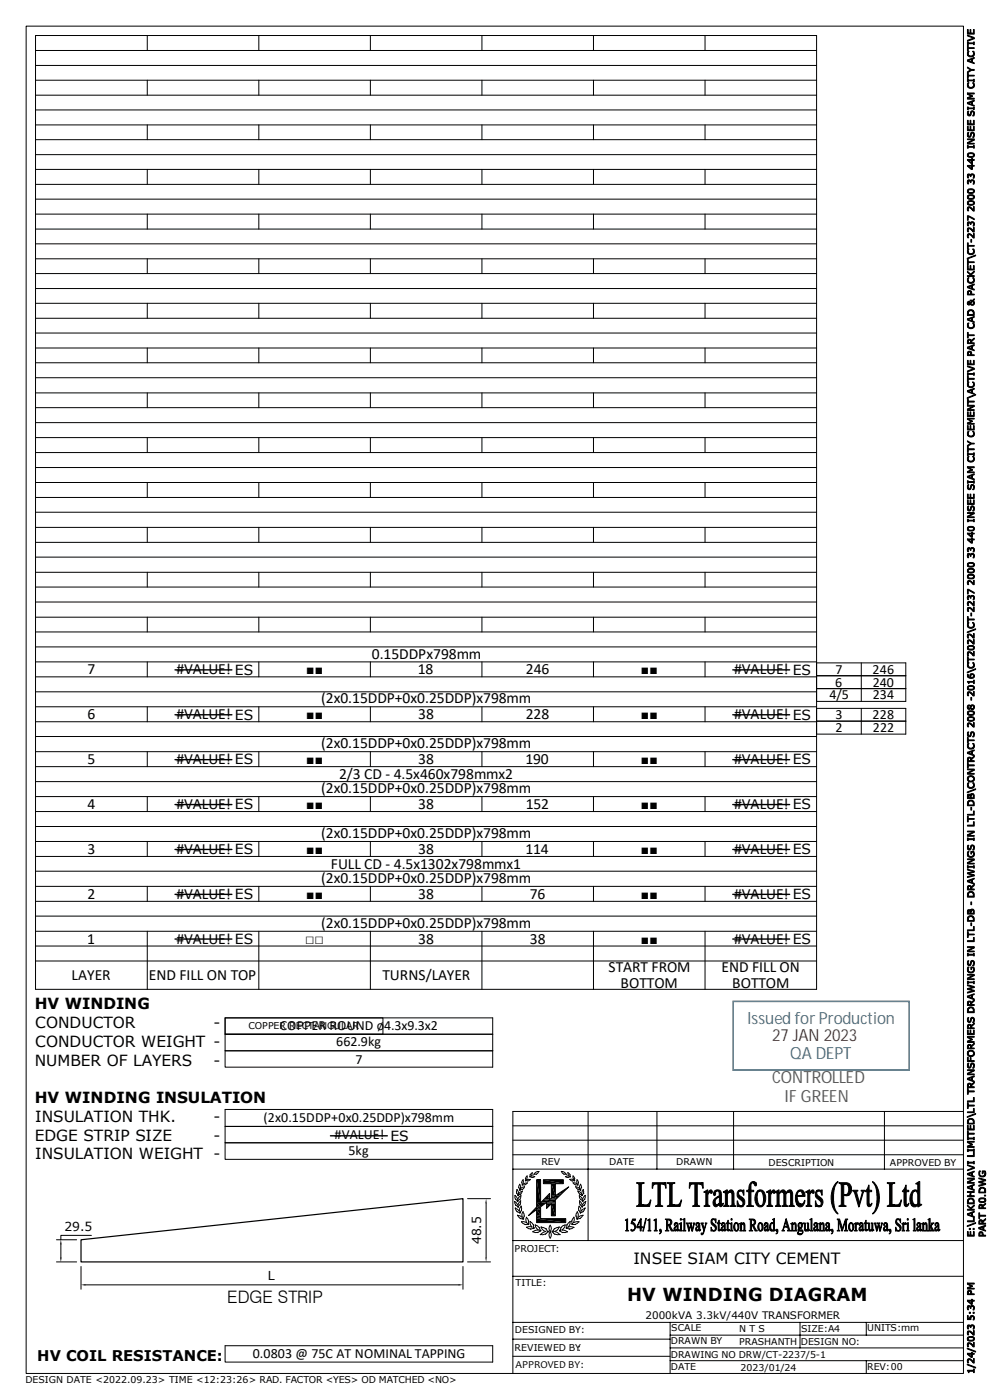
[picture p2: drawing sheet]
<svg xmlns="http://www.w3.org/2000/svg" width="210mm" height="297mm" viewBox="0 0 210 297" stroke-linecap="round" stroke-linejoin="round" font-family="sans-serif">
<defs><g id="words">
<text font-size="3.8" x="133.1" y="276.1">HV WINDING DIAGRAM</text>
<g font-size="3.6" fill="#2e74b5">
<text x="158.5" y="217.2">Issued for Production</text>
<text x="167.6" y="224.6">QA DEPT</text>
</g>
<text font-size="3.6" fill="#f00" x="163.8" y="220.8">27 JAN 2023</text>
<g font-size="3.6" fill="#538135">
<text x="163.8" y="229.8">CONTROLLED</text>
<text x="166.4" y="233.9">IF GREEN</text>
</g>
<text font-size="3.6" x="48.2" y="276.4">EDGE STRIP</text>
<g font-size="3.3">
<text x="18.5" y="143">7</text>
<text x="37.4" y="143.1">#VALUE! ES</text>
<text x="78.9" y="139.9">0.15DDPx798mm</text>
<text x="88.6" y="143">18</text>
<text x="111.6" y="143">246</text>
<text x="155.7" y="143.1">#VALUE! ES</text>
<text x="68.1" y="149.2">(2x0.15DDP+0x0.25DDP)x798mm</text>
<text x="18.5" y="152.6">6</text>
<text x="37.4" y="152.6">#VALUE! ES</text>
<text x="88.7" y="152.6">38</text>
<text x="111.5" y="152.6">228</text>
<text x="155.7" y="152.6">#VALUE! ES</text>
<text x="68.1" y="158.7">(2x0.15DDP+0x0.25DDP)x798mm</text>
<text x="18.6" y="162.1">5</text>
<text x="37.4" y="162.1">#VALUE! ES</text>
<text x="71.9" y="165.2">2/3 CD - 4.5x460x798mmx2</text>
<text x="88.7" y="162.1">38</text>
<text x="111.4" y="162.1">190</text>
<text x="155.7" y="162.1">#VALUE! ES</text>
<text x="18.6" y="171.6">4</text>
<text x="37.4" y="171.7">#VALUE! ES</text>
<text x="68.1" y="168.3">(2x0.15DDP+0x0.25DDP)x798mm</text>
<text x="88.7" y="171.6">38</text>
<text x="111.5" y="171.6">152</text>
<text x="155.7" y="171.7">#VALUE! ES</text>
<text x="68.1" y="177.8">(2x0.15DDP+0x0.25DDP)x798mm</text>
<text x="18.6" y="181.1">3</text>
<text x="37.4" y="181.2">#VALUE! ES</text>
<text x="70.2" y="184.3">FULL CD - 4.5x1302x798mmx1</text>
<text x="88.7" y="181.1">38</text>
<text x="111.4" y="181.1">114</text>
<text x="155.7" y="181.2">#VALUE! ES</text>
<text x="18.5" y="190.7">2</text>
<text x="37.4" y="190.7">#VALUE! ES</text>
<text x="68.1" y="187.3">(2x0.15DDP+0x0.25DDP)x798mm</text>
<text x="88.7" y="190.7">38</text>
<text x="112.4" y="190.7">76</text>
<text x="155.7" y="190.7">#VALUE! ES</text>
<text x="68.1" y="196.8">(2x0.15DDP+0x0.25DDP)x798mm</text>
<text x="18.5" y="200.2">1</text>
<text x="37.4" y="200.2">#VALUE! ES</text>
<text x="64.7" y="200.2">□□</text>
<text x="88.7" y="200.2">38</text>
<text x="112.4" y="200.2">38</text>
<text x="155.7" y="200.2">#VALUE! ES</text>
<text x="15.2" y="207.9">LAYER</text>
<text x="31.6" y="207.9">END FILL ON TOP</text>
<text x="81.1" y="207.8">TURNS/LAYER</text>
<text x="129.1" y="206.2">START FROM</text>
<text x="131.7" y="209.7">BOTTOM</text>
<text x="153.1" y="206.2">END FILL ON</text>
<text x="155.3" y="209.7">BOTTOM</text>
<text x="7.4" y="214.1">HV WINDING</text>
<text x="7.5" y="218.1">CONDUCTOR</text>
<text x="45.3" y="218.1">-</text>
<text x="7.4" y="226.1">NUMBER OF LAYERS</text>
<text x="7.5" y="222">CONDUCTOR WEIGHT -</text>
<text x="45.3" y="226.1">-</text>
<text x="7.4" y="234">HV WINDING INSULATION</text>
<text x="7.5" y="238">INSULATION THK.</text>
<text x="45.3" y="238">-</text>
<text x="7.4" y="242">EDGE STRIP SIZE</text>
<text x="7.5" y="246">INSULATION WEIGHT -</text>
<text x="45.3" y="242">-</text>
<text x="134.4" y="268.1">INSEE SIAM CITY CEMENT</text>
</g>
<text font-size="3.1" x="7.9" y="288.8">HV COIL RESISTANCE:</text>
<g font-size="3">
<text x="177.2" y="142.9">7</text>
<text x="185.1" y="142.9">246</text>
<text x="175.9" y="148.3">4/5</text>
<text x="177.2" y="145.7">6</text>
<text x="185.1" y="148.4">234</text>
<text x="185.1" y="145.7">240</text>
<text x="177.2" y="152.6">3</text>
<text x="177.2" y="155.3">2</text>
<text x="185.1" y="152.6">228</text>
<text x="185.2" y="155.3">222</text>
<text x="59.4" y="218.5">COPPER ROUND ø4.3x9.3x2</text>
<text x="71.3" y="222">662.9kg</text>
<text x="75.4" y="225.6">7</text>
<text x="55.9" y="238">(2x0.15DDP+0x0.25DDP)x798mm</text>
<text x="71" y="241.7">#VALUE! ES</text>
<text x="74" y="244.9">5kg</text>
<text x="53.6" y="288">0.0803 @ 75C AT NOMINAL TAPPING</text>
</g>
<g font-size="2.9">
<text x="65" y="143">■■</text>
<text x="136" y="143">■■</text>
<text x="65" y="152.6">■■</text>
<text x="136" y="152.6">■■</text>
<text x="65" y="162.1">■■</text>
<text x="136" y="162.1">■■</text>
<text x="65" y="171.6">■■</text>
<text x="136" y="171.6">■■</text>
<text x="65" y="181.1">■■</text>
<text x="136" y="181.1">■■</text>
<text x="65" y="190.7">■■</text>
<text x="136" y="190.7">■■</text>
<text x="136" y="200.2">■■</text>
</g>
<g font-size="2.6">
<text x="13.7" y="261.1">29.5</text>
<text x="102.1" y="263.9" transform="rotate(-90 102.1 263.9)">48.5</text>
<text x="56.9" y="271.6">L</text>
</g>
<g font-size="2.2">
<text x="136.9" y="279.7">2000kVA 3.3kV/440V TRANSFORMER</text>
<text x="109.4" y="290.2">APPROVED BY</text>
</g>
<g font-size="2">
<text x="52.7" y="218.3">COPPER RECTANGULAR</text>
<text x="114.9" y="247.2">REV</text>
<text x="129.2" y="247.2">DATE</text>
<text x="143.5" y="247.2">DRAWN</text>
<text x="163" y="247.3">DESCRIPTION</text>
<text x="188.8" y="247.3">APPROVED BY</text>
<text x="109.2" y="265.6">PROJECT:</text>
<text x="109.4" y="272.9">TITLE :</text>
<text x="109.2" y="286.7">REVIEWED BY:</text>
<text x="109.2" y="282.8">DESIGNED BY:</text>
<text x="142.3" y="285.2">DRAWN BY</text>
<text x="142.4" y="282.3">SCALE</text>
<text x="156.8" y="282.6">N T S</text>
<text x="156.8" y="285.4">PRASHANTH</text>
<text x="169.9" y="285.3">DESIGN NO:</text>
<text x="169.9" y="282.5">SIZE:A4</text>
<text x="184" y="282.3">UNITS:mm</text>
<text x="5.4" y="293.4">DESIGN DATE &lt;2022.09.23&gt; TIME &lt;12:23:26&gt; RAD. FACTOR &lt;YES&gt; OD MATCHED &lt;NO&gt;</text>
<text x="123.1" y="290.2">:</text>
<text x="142.3" y="288">DRAWING NO DRW/CT-2237/5-1</text>
<text x="142.3" y="290.6">DATE</text>
<text x="157.1" y="290.8">2023/01/24</text>
<text x="184" y="290.7">REV:00</text>
</g>
</g></defs>
<g fill="none" stroke="#000" stroke-width=".21">
<path d="M5.5 5.5h198.9v285.9h-198.9zM7.5 7.5h165.7v202.4h-165.7zM7.5 10.7h165.7M7.5 13.9h165.7M7.5 17h165.7M31.2 7.5v3.2M31.2 17v3.2M54.9 7.5v3.2M54.9 17v3.2M78.6 7.5v3.2M78.6 17v3.2M102.2 7.5v3.2"/>
<path d="M102.2 17v3.2M125.9 7.5v3.2M125.9 17v3.2M149.6 7.5v3.2M149.6 17v3.2M7.5 20.2h165.7M7.5 23.3h165.7M7.5 26.5h165.7M7.5 29.6h165.7M7.5 32.8h165.7M7.5 35.9h165.7M7.5 39.1h165.7"/>
<path d="M31.2 26.5v3.1M31.2 35.9v3.2M54.9 26.5v3.1M54.9 35.9v3.2M78.6 26.5v3.1M78.6 35.9v3.2M102.2 26.5v3.1M102.2 35.9v3.2M125.9 26.5v3.1M125.9 35.9v3.2M149.6 26.5v3.1M149.6 35.9v3.2"/>
<path d="M7.5 42.2h165.7M7.5 45.4h165.7M7.5 48.6h165.7M7.5 51.7h165.7M7.5 54.9h165.7M7.5 58h165.7M31.2 45.4v3.2M31.2 54.9v3.1M54.9 45.4v3.2M54.9 54.9v3.1M78.6 45.4v3.2M78.6 54.9v3.1"/>
<path d="M102.2 45.4v3.2M102.2 54.9v3.1M125.9 45.4v3.2M125.9 54.9v3.1M149.6 45.4v3.2M149.6 54.9v3.1M7.5 61.2h165.7M7.5 64.3h165.7M7.5 67.5h165.7M7.5 70.7h165.7M7.5 73.8h165.7M7.5 77h165.7"/>
<path d="M31.2 64.3v3.2M31.2 73.8v3.2M54.9 64.3v3.2M54.9 73.8v3.2M78.6 64.3v3.2M78.6 73.8v3.2M102.2 64.3v3.2M102.2 73.8v3.2M125.9 64.3v3.2M125.9 73.8v3.2M149.6 64.3v3.2M149.6 73.8v3.2"/>
<path d="M7.5 80.1h165.7M7.5 83.4h165.7M7.5 86.5h165.7M7.5 89.7h165.7M7.5 92.8h165.7M7.5 96h165.7M7.5 99.2h165.7M31.2 83.4v3.1M31.2 92.8v3.2M54.9 83.4v3.1M54.9 92.8v3.2M78.6 83.4v3.1"/>
<path d="M78.6 92.8v3.2M102.2 83.4v3.1M102.2 92.8v3.2M125.9 83.4v3.1M125.9 92.8v3.2M149.6 83.4v3.1M149.6 92.8v3.2M7.5 102.4h165.7M7.5 105.5h165.7M7.5 108.7h165.7M7.5 111.9h165.7M7.5 115.1h165.7"/>
<path d="M7.5 118.2h165.7M31.2 102.4v3.1M31.2 111.9v3.2M54.9 102.4v3.1M54.9 111.9v3.2M78.6 102.4v3.1M78.6 111.9v3.2M102.2 102.4v3.1M102.2 111.9v3.2M125.9 102.4v3.1M125.9 111.9v3.2M149.6 102.4v3.1"/>
<path d="M149.6 111.9v3.2M7.5 121.4h165.7M7.5 124.5h165.7M7.5 127.7h165.7M7.5 130.9h165.7M7.5 134.1h165.7M7.5 137.2h165.7M31.2 121.4v3.1M31.2 130.9v3.2M54.9 121.4v3.1M54.9 130.9v3.2M78.6 121.4v3.1"/>
<path d="M78.6 130.9v3.2M102.2 121.4v3.1M102.2 130.9v3.2M125.9 121.4v3.1M125.9 130.9v3.2M149.6 121.4v3.1M149.6 130.9v3.2M7.5 140.4h165.7M7.5 143.6h165.7M7.5 146.8h165.7M7.5 149.9h165.7M7.5 153.1h165.7"/>
<path d="M7.5 156.3h165.7M7.5 159.5h165.7M31.2 140.4v3.2M31.2 149.9v3.2M31.2 159.5v3.1M54.9 140.4v3.2M54.9 149.9v3.2M54.9 159.5v3.1M78.6 140.4v3.2M78.6 149.9v3.2M78.6 159.5v3.1M102.2 140.4v3.2"/>
<path d="M102.2 149.9v3.2M102.2 159.5v3.1M125.9 140.4v3.2M125.9 149.9v3.2M125.9 159.5v3.1M149.6 140.4v3.2M149.6 149.9v3.2M149.6 159.5v3.1M173.2 150.3h19v5.4h-19v-2.7h19h-19zM182.7 140.6v8.2M182.7 150.3v5.4M192.2 143.3h-19v-2.7h19v8.2h-19v-2.7h19h-19v-2.7h19"/>
<path d="M7.5 162.6h165.7M7.5 165.8h165.7M7.5 169h165.7M7.5 172.2h165.7M7.5 175.3h165.7M7.5 178.5h165.7M31.2 169v3.2M31.2 178.5v3.2M54.9 169v3.2M54.9 178.5v3.2M78.6 169v3.2M78.6 178.5v3.2"/>
<path d="M102.2 169v3.2M102.2 178.5v3.2M125.9 169v3.2M125.9 178.5v3.2M149.6 169v3.2M149.6 178.5v3.2M7.5 181.7h165.7M7.5 184.8h165.7M7.5 188h165.7M7.5 191.2h165.7M7.5 194.4h165.7M7.5 197.6h165.7"/>
<path d="M31.2 188v3.2M31.2 197.6v12.3M54.9 188v3.2M54.9 197.6v12.3M78.6 197.6v12.3M78.6 188v3.2M102.2 188v3.2M102.2 197.6v12.3M125.9 197.6v12.3M125.9 188v3.2M149.6 197.6v12.3M149.6 188v3.2"/>
<path d="M7.5 200.7h165.7M7.5 203.9h165.7M47.8 215.9h33.4v3.5h-33.4zM47.8 215.9h56.7v10.5h-56.7v-3.5h56.7h-56.7v-3.5h56.7h-56.7zM47.8 235.4h56.7v10.6h-56.7v-3.6h56.7h-56.7v-3.4h56.7h-56.7zM108.8 238.8h95.6M124.8 235.8v27.4M139.4 235.8v12.2M155.6 235.8v12.2M187.6 235.8v12.2M204.4 235.8h-95.6v55.6M99.2 254.3h4.9"/>
<path d="M103.1 255.3v11.5M108.8 245h95.6M108.8 241.9h95.6M108.8 248h95.6M109.2 254.9l.2 .8 .4 .2M109.2 254.9h.1M109.3 253.6l.5 .8M109.3 253.6a.83 .83 0 0 0 .4 1.1M109.3 253.6h.1M109.3 256.3l.9 .6M109.3 256.3l.4 .7M109.4 255.7h.1"/>
<path d="M109.6 253.2h.1M109.6 252.4v.8M109.6 253.2l.3 .4 .1-.1M109.7 257h.1M109.7 257l.5 .2M109.7 252.3l.3 .9M109.7 254.7h.1M109.7 254.8h.1M109.7 254.7v.1l.2-.1M109.8 257.9h.5l.4 .3M109.8 254.4h.1M109.8 257.8a.95 .95 0 0 0 1.1 .7"/>
<path d="M109.8 255.9l.1 .2 .1-.2M109.8 255.9h.1M109.9 253.6h.1M109.9 254.7h.1M109.9 254.8h.1M109.9 254.4l.3-.5 .3-.2-.2 .8M109.9 256.1h.1M110 253.7h.1M110 256.1h.1M110 253.2h.1M110 252h.1M110.1 252l.2 .3"/>
<path d="M110.2 256.9h.1M110.2 252.5h.1M110.2 257.3h.1M110.2 252.3h.1M110.2 251.2h.1M110.2 251.2l.2 .5v.4l.9-.3-.5 .5M110.2 251.3l-.2 .7M110.2 252.3l.1 .2 .1-.1M110.2 254.5l-.3 .2M110.3 255.6l-.4 .3M110.3 254.5h.1M110.3 252.5h.1"/>
<path d="M110.4 257.2l-.2 .1v-.1M110.4 257.3h.1M110.4 258.5h.1M110.4 254.8v.8M110.4 253.4h.1M110.4 254.8l-.4 .5-.1 .4-.8-.8M110.4 253.4l-.4 .1M110.4 254.8h.1M110.5 253.7h.1M110.5 255.9a.9 .9 0 0 1-.2 1.2M110.6 259.2l1.1 .2M110.6 259.2a1.05 1.05 0 0 0 1.3 .5"/>
<path d="M110.6 255.9l-.3 .3-.1 .7M110.6 256.8h.1M110.6 259.2h.1M110.7 252.3h-.4M110.8 252.7h.1M110.8 252.7l-.4 .7M110.8 252.7l-.4 .2-.4 .4M110.8 258.2h.1M110.9 258.6h.1M110.9 257.1l.3 .4v.5M111 250.3v.8M111 258.7h.1"/>
<path d="M111 250.3l-.3 .6 .1 .4M111 257.1a.87 .87 0 0 0-.2 1.1M111 258.4l.1 .2h-.2M111.1 258.6h.1M111.2 258h.1M111.2 258l-.2 .4M111.3 251.8h.1M111.4 259.8h.1M111.6 250.4l.4 .1M111.7 258.2h.1M111.7 259.4h.1M111.8 249.5l-.1 .7"/>
<path d="M111.8 249.5l-.3 .5v.4l-.1 .1h.2M111.9 250.9l-.6 .5-.5 .1v-.2M111.9 251l-.9 .2M111.9 259.7h.1M112 259.6l.1 .1h-.2M112 259.6h.1M112.1 259.8h.1M112.1 259.1l-.4-.8-.2 .4 .2 .7M112.1 259l-.1 .6M112.1 259.1h.1M112.1 259.7h.1M112.4 249.2v.4l.1 .1"/>
<path d="M112.5 259.1l-.1 .4 .4 .8M112.5 250.2l-.6 .4M112.5 250.3l-.4-.1-.4 .1M112.5 259.2l.7 .7M112.6 249.5h.5l.3 .1M112.9 248.8l-.3 .7M112.9 248.8l-.4 .4M113.2 259.9v.5M113.2 259.8h.1M113.3 249.1h.4M113.5 249.6l-.6 .2-.4-.2M113.5 259.9h.1"/>
<path d="M113.5 259.9a1.17 1.17 0 0 1 1.1 1.1M113.5 259.9l.1 .4 .6 .6M113.8 250.3h.9v4.9l1.9-2v1.3l.4-.3v-3.1h-1.7v-.8h4.2v.8h-1.7v2.6l2.9-1.9-2.9 2.8v3.3h-.8v-2.5l-1 1v-1.3l-1.3 .9v2.5h5.3v.9h-6.2v-2.8l-1.7 1.3 1.7-1.8zM114.3 248.5l-.5 .6M114.3 248.5a1.12 1.12 0 0 0-1.1 .6M114.3 248.5h.1M115.3 254.5h2.6M116.7 259.9a1.03 1.03 0 0 1 0 1.4 1.03 1.03 0 0 1 0-1.4zM119.1 248.5l.5 .6M119.1 248.5a1.23 1.23 0 0 1 1.1 .6M119.1 248.5h.1M119.6 249.1h.1"/>
<path d="M119.7 249.1h.4M119.8 259.9l-.4 .2-.4 .3M119.9 259.9l-.1 .4-.6 .6 1.2 .4M119.9 259.9h.1M119.9 249.6l.6 .2 .4-.2M120.2 259.8h.1M120.3 259.9v.5M120.4 248.8l.5 .4M120.5 248.8l.2 .7M120.7 249.5h-.4l-.3 .1M120.9 259.1v.4l-.3 .8M120.9 259.2l-.6 .7"/>
<path d="M120.9 249.2l.1 .4h-.1M120.9 259.1h.1M121.3 259.7h.1M121.3 259l.1 .6M121.4 259.8h.1M121.4 259.6h.1M121.4 259.6l-.1 .1 .1 .1 .1-.1M121.5 259.7h.1M121.5 251l.9 .1v-.8a.84 .84 0 0 1 .2 1.2l-.1-.2M121.5 249.5l.4 .5-.1 .4M121.6 250.9l.5 .5h.4M121.6 249.5l.1 .7"/>
<path d="M121.7 250.3l-.8-.1 .6 .4M121.7 258.2l.1 .4-.1 .8 1.1-.2M121.8 258.2h.1M121.8 258.3l-.6 .8M121.8 250.4l-.4 .1M121.9 250.4v.2l-.1-.1M122 259.8h.1M122.1 251.8l.8 .3M122.2 258h.1M122.2 251.8l.4 .5h.5M122.2 258l.2 .4M122.3 258.6h.1"/>
<path d="M122.4 258.7h.1M122.4 257.1l.2 .3v.8M122.5 258.4l-.2 .2h.3M122.5 257.1l-.3 .4v.5M122.6 252.6l.4 .7M122.6 252.7h.1M122.6 252.3h.1M122.8 256.8h.1M122.8 259.2a1.05 1.05 0 0 1-1.3 .5M122.8 259.2h.1M122.8 256.8l.3 .3M122.9 255.9h.1"/>
<path d="M122.9 255.9l.2 .3 .2 .7M122.9 255.9l-.1 .9M122.9 253.7l.3 .2 .3 .5M122.9 253.7l.2 .7M122.9 254.8l.6 .8M122.9 254.8h.1a.85 .85 0 0 0 .4 1.1M123 253.4l.4 .1M123 253.4h.1M123.1 257.3h.1M123.1 258.5h.1M123.1 252.5h.1M123.1 257.2v.1l.1-.1"/>
<path d="M123.1 254.5h.1M123.1 251.2l.3 .8M123.1 251.2l-.2 .5 .1 .4M123.1 254.4l.4 .3M123.1 251.2h.1M123.2 252.3l-.1 .2v-.1M123.2 252.5h.1M123.2 257.2h.1M123.3 256.9h.1M123.3 252l-.2 .3M123.4 253.5v.1l.1-.1M123.4 253.6h.1"/>
<path d="M123.4 253.5h.1M123.4 256h.1M123.4 255.9l.1 .2 .1-.2M123.4 255.9h.1M123.5 254.8h.1M123.5 254.7h.1M123.5 253.6h.1M123.5 253.5h.1M123.5 254.7l.2 .1v-.1M123.5 256.1h.1M123.7 257.8a.96 .96 0 0 1-1.2 .7M123.7 257.9h-.6l-.5 .3"/>
<path d="M123.7 257.8h.1M123.7 254.7h.1M123.7 254.8h.1M123.7 257h.1M123.7 252.4l.1 .8M123.7 257l-.5 .2M123.7 252.4l-.3 .8-.8-.5M123.7 252.3h.1M123.9 253.2l-.4 .3M124 255.7l-.4 .2M124 255.7h.1M124 254.4l-.3 .3"/>
<path d="M124 254.4h.1M124.1 253.6l-.1 .8M124.1 256.3l-.8 .6M124.2 256.3l-.5 .7M124.2 253.6l-.4 .4-.2 .4M124.2 254.9l-.2 .8M124.3 254.9l-.8 .7M12 267.7h4.3M12 263h4.3M12.9 264v2.8M17.2 268.7v4.8M18.1 272.6h79.2"/>
<path d="M19.4 262.1h-6.5v.9M98.2 268.7v4.8M99.2 267.7h4.9M108.8 270.8h95.6M108.8 263.2h95.6M111.7 260.3l.4 .3 .5 .1M112.6 260.8h.1M112.9 260.3l-.5-.1-.7 .2M113.1 260.5l-.5 .2M113.2 260.4l.1 .1-.1 .1M113.2 260.4h.1M113.2 260.6h.1"/>
<path d="M113.3 260.5h.1M114.2 260.9h.1M114.2 260.9l-1.2 .4 .5 .2h.6M114.4 260.4h.1M114.5 261.2h.1M114.5 261.2l-.4 .3M114.6 261h.1M114.6 261h.1l-.2 .2M114.7 261.2h.1M114.7 261h.1M114.8 260.3l.2 .4 .7 .5M114.8 260.3h.1"/>
<path d="M114.8 260.3l1.1 .3M115.7 261.8l-.6 .2-.5-.1M115.7 261.2h.1M115.7 261.8h.1M115.7 261.3l-1.1 .6M115.8 260.7l.3 .5M116.1 261.4l-.4 .4M116.1 261.2h.2v.2h-.2M116.1 261.4h.1M116.3 261.4h.1M116.3 261.2h.1M116.7 261.3a1.03 1.03 0 0 1 0 1.4 1.03 1.03 0 0 1 0-1.4z"/>
<path d="M117.1 261.4h.1M117.1 261.2h.1M117.3 261.4l.1 .3a1.49 1.49 0 0 0 1.4 .2M117.7 261.3l1.1 .6M118.6 260.3l-1 .3-.3 .6h-.2v.2h.2M118.6 260.3l-.5 .8-.4 .1M118.6 260.3h.1M118.7 261.2h.1M118.7 261h.1M118.8 261l-.1 .2h.2M118.8 261h.1M118.9 261.2l.5 .3"/>
<path d="M118.9 261.2h.1M119 260.4h.1M119 260.4l-.1 .6M120.1 260.5h.1M120.1 260.6h.1M120.3 260.4l-.2 .1 .2 .1M120.3 260.6h.1M120.4 260.5l.5 .2M120.4 261.3l-.5 .2h-.5M120.4 261.3h.1M120.6 260.3l.3-.1 .8 .2M120.8 260.8h.1"/>
<path d="M121.7 260.3l-.4 .3-.5 .1M121.8 260.4h.1M47.8 285.5h56.7v3.5h-56.7zM108.8 287.7h33.4M108.8 280.5h95.6M108.8 284.1h33.4M142.2 286h62.2M142.2 288.7h62.2M142.2 280.5v10.9M142.2 283.3h62.2M169.7 280.5v5.5M183.8 280.5v2.8"/>
<path d="M183.8 288.7v2.7"/>
</g>
<g fill="#000" stroke="#000" stroke-width=".21">
<path d="M205.2 19.7l1.1 .7-1.1-.4z" fill-rule="evenodd"/>
<path d="M205.2 19.7h1.5v.2h-1.3z" fill-rule="evenodd"/>
<path d="M205.2 14.2l.8 .5-.1 .1-.7-.4z" fill-rule="evenodd"/>
<path d="M205.2 15.2l.8-.5h.7v.2h-.6l-.9 .6z" fill-rule="evenodd"/>
<path d="M205.2 12.7l1.5-.5v.2l-.4 .2-.2 .5v-.5l-.7 .3z" fill-rule="evenodd"/>
<path d="M205.2 7.5l1.5 .5v.2l-1.5-.6z" fill-rule="evenodd"/>
<path d="M205.2 8.6l1.3-.5 .2 .1-1.5 .6z" fill-rule="evenodd"/>
<path d="M205.3 17.6h.3l-.2 .4v.5l-.2-.2z" fill-rule="evenodd"/>
<path d="M205.2 16.8h.2v.2h1.1l.2-.2v.6h-.2v-.3h-1.1v.3h-.2z" fill-rule="evenodd"/>
<path d="M205.2 15.5h.2v.5h1.3v.1h-1.3v.5h-.2z" fill-rule="evenodd"/>
<path d="M205.2 12.7l.9 .4 .2-.5v.6l.4 .1v.2l-1.5-.5z" fill-rule="evenodd"/>
<path d="M205.3 10.9h.3l-.2 .2v.7l-.2-.2z" fill-rule="evenodd"/>
<path d="M205.2 9.6h.2v.5h1.3v.2h-1.3v.5h-.2z" fill-rule="evenodd"/>
<path d="M205.2 8.9h.2v.2h1.1v-.2h.2v.6h-.2v-.2h-1.1v.2h-.2z" fill-rule="evenodd"/>
<path d="M205.2 6.3h.2v.7h.4v-.7h.2v.7h.5v-.7h.2v.9h-1.5z" fill-rule="evenodd"/>
<path d="M205.4 18.1l.1 .4h.2h.7l.1-.4v.4l-.8 .3-.3-.3z" fill-rule="evenodd"/>
<path d="M205.4 11.4l.1 .4 .4 .1 .5-.1 .1-.4v.5l-.3 .2h-.5l-.3-.2z" fill-rule="evenodd"/>
<path d="M206.3 17.6h.3l.1 .2-.2 .7v-.6z" fill-rule="evenodd"/>
<path d="M206.3 10.9h.3l.1 .2-.2 .8v-.6z" fill-rule="evenodd"/>
<path d="M205.4 38.2l.1 .8h-.2l-.1-.3z" fill-rule="evenodd"/>
<path d="M205.3 37l.2 .8-.3-.2z" fill-rule="evenodd"/>
<path d="M205.2 35.1h.9v.7v-.5h-.6z" fill-rule="evenodd"/>
<path d="M205.2 33.8h.9v.8v-.6h-.6z" fill-rule="evenodd"/>
<path d="M205.2 30.3l.2 .1h1.3v.2h-1.5z" fill-rule="evenodd"/>
<path d="M205.2 30.3l1.2-.7 .3 .1-1.3 .7z" fill-rule="evenodd"/>
<path d="M205.2 29.5h1.5v.2l-1.5-.1z" fill-rule="evenodd"/>
<path d="M205.2 21.8l1.5-.5v.2l-.4 .1-.2 .5v-.5l-.7 .3z" fill-rule="evenodd"/>
<path d="M205.2 20.7l1.5 .1v.2h-1.5z" fill-rule="evenodd"/>
<path d="M205.2 20.7l.8-.3h.3l-.9 .4z" fill-rule="evenodd"/>
<path d="M205.2 35.1l.9 .7v-.9h.2v.2h.4v.2h-.4v.6h-.3l-.8-.6z" fill-rule="evenodd"/>
<path d="M205.2 33.8l.9 .8v-1h.2v.2h.4v.2h-.4v.7h-.3l-.8-.7z" fill-rule="evenodd"/>
<path d="M205.4 32.5l.9-.1 .2 .2v.3l-.1-.3h-.7l-.3 .2-.1 .4-.1-.5z" fill-rule="evenodd"/>
<path d="M205.2 30.9h.2v.2h1.1v-.2h.2v.6h-.2v-.3h-1.1v.3h-.2z" fill-rule="evenodd"/>
<path d="M205.3 28.2l.2-.1-.1 .9-.2-.2z" fill-rule="evenodd"/>
<path d="M205.2 26.8h.2v.8h.4v-.8h.2v.8h.5v-.8h.2v.9h-1.5z" fill-rule="evenodd"/>
<path d="M205.2 25.5h.2v.8h.4v-.8h.2v.8h.5v-.8h.2v1h-1.5z" fill-rule="evenodd"/>
<path d="M205.3 23.6h.2l-.1 .9-.2-.2z" fill-rule="evenodd"/>
<path d="M205.2 22.7h.2v.2h1.1v-.2h.2v.5l-.2-.1h-1.1v.1h-.2z" fill-rule="evenodd"/>
<path d="M205.2 21.8l.9 .3 .2-.5v.6l.4 .2v.1l-1.5-.5z" fill-rule="evenodd"/>
<path d="M205.4 38.2h.4l.1 .2a.35 .35 0 0 1 .3-.3 .35 .35 0 0 1 .3 .2v.4a.29 .29 0 0 0-.3-.4 .29 .29 0 0 0-.2 .4h-.2a.25 .25 0 0 0-.1-.3 .25 .25 0 0 0-.3 .3z" fill-rule="evenodd"/>
<path d="M205.4 37l.3-.1 .2 .2a.36 .36 0 0 1 .3-.2 .36 .36 0 0 1 .3 .1v.4a.28 .28 0 0 0-.3-.3 .28 .28 0 0 0-.2 .4h-.2a.25 .25 0 0 0-.1-.4 .25 .25 0 0 0-.3 .3z" fill-rule="evenodd"/>
<path d="M205.4 32.9l.2 .3h.7l.2-.2v-.4l.2 .2v.3l-.5 .3-.8-.1z" fill-rule="evenodd"/>
<path d="M205.4 28.6a.29 .29 0 0 0 .3 .3 .29 .29 0 0 0 .2-.4v-.1a.37 .37 0 0 1 .2-.3 .37 .37 0 0 1 .4 .1v.4a.29 .29 0 0 0-.3-.4 .29 .29 0 0 0-.2 .5 .38 .38 0 0 1-.2 .4 .38 .38 0 0 1-.4-.1z" fill-rule="evenodd"/>
<path d="M205.4 24a.28 .28 0 0 0 .3 .4 .28 .28 0 0 0 .2-.4v-.1a.37 .37 0 0 1 .2-.4 .37 .37 0 0 1 .4 .1v.5a.29 .29 0 0 0-.3-.4 .29 .29 0 0 0-.2 .5 .4 .4 0 0 1-.2 .4 .4 .4 0 0 1-.4-.1z" fill-rule="evenodd"/>
<path d="M206.5 28.2l.2 .3v.5l-.1 .1h-.3l.2-.4z" fill-rule="evenodd"/>
<path d="M206.5 23.6l.2 .4v.4l-.1 .2h-.3l.2-.4z" fill-rule="evenodd"/>
<path d="M206.5 38.3l.2 .5-.1 .3h-.2z" fill-rule="evenodd"/>
<path d="M206.5 37l.2 .5-.1 .3h-.2z" fill-rule="evenodd"/>
<path d="M205.4 49.7l.1 .8-.2-.1-.1-.3z" fill-rule="evenodd"/>
<path d="M205.3 48.4l.2 .8-.3-.1z" fill-rule="evenodd"/>
<path d="M205.3 47.2l.2 .7-.3-.1z" fill-rule="evenodd"/>
<path d="M205.4 43.9l.1 .8h-.2l-.1-.3z" fill-rule="evenodd"/>
<path d="M205.2 57.5l.7 .7 .8-.7v.2l-.7 .8-.8-.7z" fill-rule="evenodd"/>
<path d="M205.2 58.5h.8v-.2l.7 .2v.2h-1.5z" fill-rule="evenodd"/>
<path d="M205.2 45.8l1.5 .6v.2l-1.3-.7v.8h-.2z" fill-rule="evenodd"/>
<path d="M205.3 59l.3-.1-.2 .5v.5l-.2-.3z" fill-rule="evenodd"/>
<path d="M205.2 56.3h.2v.8h.4v-.8h.2v.8h.5v-.8h.2v1h-1.5z" fill-rule="evenodd"/>
<path d="M205.2 55h.2v.5h1.3v.2h-1.3v.5h-.2z" fill-rule="evenodd"/>
<path d="M205.3 52.9l.3-.1-.2 .5v.5l-.2-.2z" fill-rule="evenodd"/>
<path d="M205.2 51.5h.2v.6h1.3v.1h-1.3v.5h-.2z" fill-rule="evenodd"/>
<path d="M205.4 42.7l.9-.1 .2 .1v.4l-.1-.3h-.7l-.3 .2-.1 .4-.1-.6z" fill-rule="evenodd"/>
<path d="M205.4 41.4h1l.1 .4-.1-.3h-.8l-.2 .2v.5l-.2-.6z" fill-rule="evenodd"/>
<path d="M205.4 40.2l1-.1 .1 .1v.4l-.2-.3h-.7l-.2 .2-.1 .4-.1-.6z" fill-rule="evenodd"/>
<path d="M205.4 59.4l.3 .5 .7-.1 .1-.4v.5l-.3 .2h-.6l-.2-.2z" fill-rule="evenodd"/>
<path d="M205.4 53.3l.1 .4 .2 .1 .7-.1 .1-.4v.5l-.3 .2h-.5l-.3-.2z" fill-rule="evenodd"/>
<path d="M205.4 49.6l.5 .1 .6 .6v-.8h.2v1h-.2l-.6-.6a.28 .28 0 0 0-.3-.1 .28 .28 0 0 0-.2 .2z" fill-rule="evenodd"/>
<path d="M205.4 48.4h.5l.6 .6v-.7h.2v.9h-.2l-.5-.5a.31 .31 0 0 0-.4-.2 .31 .31 0 0 0-.2 .3z" fill-rule="evenodd"/>
<path d="M205.4 47.1h.3l.2 .2a.35 .35 0 0 1 .3-.3 .35 .35 0 0 1 .3 .2v.3a.28 .28 0 0 0-.3-.3 .28 .28 0 0 0-.2 .4h-.2a.25 .25 0 0 0-.1-.4 .25 .25 0 0 0-.3 .3z" fill-rule="evenodd"/>
<path d="M205.4 43.9h.5l.6 .7v-.8h.2v1h-.2l-.6-.6a.3 .3 0 0 0-.3-.1 .3 .3 0 0 0-.2 .3z" fill-rule="evenodd"/>
<path d="M205.4 43.1l.2 .2h.7l.2-.2v-.4l.2 .3v.3l-.5 .3-.8-.1z" fill-rule="evenodd"/>
<path d="M205.4 41.8l.2 .3h.5l.4-.1v-.6l.2 .3a.72 .72 0 0 1-.4 .6 .72 .72 0 0 1-.8-.1h-.1z" fill-rule="evenodd"/>
<path d="M205.4 40.6l.1 .2 .7 .1 .3-.3v-.4l.2 .2-.1 .5-.6 .2-.6-.2z" fill-rule="evenodd"/>
<path d="M206 50.8h.1v.6h-.1z" fill-rule="evenodd"/>
<path d="M206.3 58.9h.3l.1 .2-.2 .8v-.6z" fill-rule="evenodd"/>
<path d="M206.3 52.8h.3l.1 .2-.2 .8v-.6z" fill-rule="evenodd"/>
<path d="M206.5 47.2l.2 .5-.1 .3h-.2z" fill-rule="evenodd"/>
<path d="M205.2 54.8l1.8-.7v.2l-1.8 .6z" fill-rule="evenodd"/>
<path d="M205.3 64h.1a.31 .31 0 0 1 .3 0 .31 .31 0 0 1 .2 .2l.8-.8-.3 .6-.6 .6v-.3a.24 .24 0 0 0-.3-.2 .24 .24 0 0 0-.2 .2v.3l-.1-.3z" fill-rule="evenodd"/>
<path d="M205.2 77.6l1.5 .5v.3l-1.5-.6z" fill-rule="evenodd"/>
<path d="M205.2 78.7l1.3-.5 .2 .2-1.5 .5z" fill-rule="evenodd"/>
<path d="M205.2 73.7l1.5-.6v.2l-.4 .2-.2 .5v-.5l-.7 .3z" fill-rule="evenodd"/>
<path d="M205.2 67.6l1.5-.5v.2l-.4 .2-.2 .5v-.5l-.7 .3z" fill-rule="evenodd"/>
<path d="M205.2 60.8l1.5-.6v.3l-.4 .1-.2 .6v-.5l-.7 .2z" fill-rule="evenodd"/>
<path d="M205.2 79.8h.2v.5h1.3v.2h-1.3v.5h-.2z" fill-rule="evenodd"/>
<path d="M205.2 79.1h.2v.1h1.1l.2-.1v.5h-.2v-.2h-1.1v.2h-.2z" fill-rule="evenodd"/>
<path d="M205.2 76.5h.2v.7h.4v-.7h.2v.7h.5v-.7h.2v.9h-1.5z" fill-rule="evenodd"/>
<path d="M205.3 74.7l.1 .6h.6v-.7l.1 .7h.6v.1h-1.5z" fill-rule="evenodd"/>
<path d="M205.2 73.7l.9 .3 .2-.5v.6l.4 .2v.1l-1.5-.5z" fill-rule="evenodd"/>
<path d="M205.3 72.1h.1v.6h.6v-.6l.1 .6h.6v.2h-1.5z" fill-rule="evenodd"/>
<path d="M205.2 70.5h.2v.5h1.3v.2h-1.3v.5h-.2z" fill-rule="evenodd"/>
<path d="M205.3 68.6l.3-.1-.2 .5v.5z" fill-rule="evenodd"/>
<path d="M205.2 67.6l.9 .4 .2-.5v.6l.4 .1v.2l-1.5-.5z" fill-rule="evenodd"/>
<path d="M205.4 66v.7h1.1v-.7l.2 .3v.6h-1.5z" fill-rule="evenodd"/>
<path d="M205.3 61.8l.1 .6h.6v-.6l.1 .6h.6v.2h-1.5z" fill-rule="evenodd"/>
<path d="M205.2 60.8l.9 .4 .2-.6v.6l.4 .1v.3l-1.5-.6z" fill-rule="evenodd"/>
<path d="M205.3 64.3a.23 .23 0 0 0 .2 .2 .23 .23 0 0 0 .3-.2v.3l-.2 .1-.3-.1z" fill-rule="evenodd"/>
<path d="M205.4 74.6h.6v.7v-.2a.3 .3 0 0 0-.3-.4 .3 .3 0 0 0-.3 .4z" fill-rule="evenodd"/>
<path d="M205.4 69v.3l.4 .2 .5-.1 .2-.4v.5l-.4 .2h-.4l-.3-.2z" fill-rule="evenodd"/>
<path d="M205.4 61.7h.6v.7v-.2a.3 .3 0 0 0-.3-.4 .3 .3 0 0 0-.3 .4z" fill-rule="evenodd"/>
<path d="M205.4 72h.5l.1 .7v-.2a.28 .28 0 0 0-.3-.3 .28 .28 0 0 0-.3 .3z" fill-rule="evenodd"/>
<path d="M205.4 65.9l.4-.2 .6 .1 .1 .9v-.5l-.3-.3-.7 .1-.1 .5z" fill-rule="evenodd"/>
<path d="M205.8 63.7h.4v.2l-.4-.1z" fill-rule="evenodd"/>
<path d="M205.9 64.4l.1 .1a.32 .32 0 0 0 .3 0 .32 .32 0 0 0 .2-.2v-.4l.2 .5-.3 .4-.4-.1z" fill-rule="evenodd"/>
<path d="M206 72.3l.7-.6v.3l-.6 .4z" fill-rule="evenodd"/>
<path d="M206.3 68.5h.3l.1 .4-.2 .6v-.6z" fill-rule="evenodd"/>
<path d="M206.5 63.8v.5z" fill-rule="evenodd"/>
<path d="M205.2 99l1.1 .7-1.1-.4z" fill-rule="evenodd"/>
<path d="M205.2 99h1.5v.2h-1.3z" fill-rule="evenodd"/>
<path d="M205.2 93.5l.8 .5-.1 .1-.7-.4z" fill-rule="evenodd"/>
<path d="M205.2 94.5l.8-.5h.7v.2h-.6l-.9 .5z" fill-rule="evenodd"/>
<path d="M205.2 88.7l1.1 .7-1.1-.4z" fill-rule="evenodd"/>
<path d="M205.2 88.7h1.5v.2h-1.3z" fill-rule="evenodd"/>
<path d="M205.2 89.7l1.5 .1v.2h-1.5z" fill-rule="evenodd"/>
<path d="M205.2 89.7l.8-.3h.3l-.9 .4z" fill-rule="evenodd"/>
<path d="M205.2 86.8l.2 .1h1.3v.2h-1.5z" fill-rule="evenodd"/>
<path d="M205.2 86.8l1.2-.6h.3l-1.3 .7z" fill-rule="evenodd"/>
<path d="M205.2 86h1.5v.2h-1.5z" fill-rule="evenodd"/>
<path d="M205.2 82.9l1.5-.5v.2l-.4 .1-.2 .6v-.5l-.7 .2z" fill-rule="evenodd"/>
<path d="M205.3 96.9l.3-.1-.2 .3v.7l-.2-.2z" fill-rule="evenodd"/>
<path d="M205.2 96.1h.2v.2h1.1v-.2h.2v.5h-.2v-.2h-1.1v.2h-.2z" fill-rule="evenodd"/>
<path d="M205.2 94.7h.2v.5h1.3v.2h-1.3v.5h-.2z" fill-rule="evenodd"/>
<path d="M205.3 91.6l.3-.1-.2 .4v.6z" fill-rule="evenodd"/>
<path d="M205.2 90.3h.2v.8h.4v-.8h.2v.8h.5v-.8h.2v.9h-1.5z" fill-rule="evenodd"/>
<path d="M205.2 87.4h.2v.7h.4v-.7h.2v.7h.5v-.7h.2v.9h-1.5z" fill-rule="evenodd"/>
<path d="M205.2 84.6h.2v.5h1.3v.2h-1.3v.5h-.2z" fill-rule="evenodd"/>
<path d="M205.2 82.9l.9 .4 .2-.6v.7l.4 .1v.2l-1.5-.6z" fill-rule="evenodd"/>
<path d="M205.3 81.1h.3l-.2 .2v.7l-.2-.2z" fill-rule="evenodd"/>
<path d="M205.4 97.3l.1 .4 .3 .1 .5-.1 .2-.4v.5l-.5 .2h-.4l-.2-.2z" fill-rule="evenodd"/>
<path d="M205.4 92v.3l.4 .2 .5-.1 .2-.4v.5l-.4 .2h-.4l-.3-.2z" fill-rule="evenodd"/>
<path d="M205.4 81.5v.3l.4 .2h.5l.2-.5v.5l-.5 .3-.4-.1-.2-.2z" fill-rule="evenodd"/>
<path d="M206.3 96.8h.3l.1 .2-.2 .8v-.6z" fill-rule="evenodd"/>
<path d="M206.3 91.5h.3l.1 .4-.2 .6v-.6z" fill-rule="evenodd"/>
<path d="M206.3 81.1h.3l.1 .1-.2 .8v-.6z" fill-rule="evenodd"/>
<path d="M205.2 84.4l1.8-.7v.1l-1.8 .7z" fill-rule="evenodd"/>
<path d="M205.3 117.5l.2 .8-.3-.1z" fill-rule="evenodd"/>
<path d="M205.4 116.2l.1 .9-.2-.1-.1-.3z" fill-rule="evenodd"/>
<path d="M205.2 114.3h.9v.8v-.5h-.6z" fill-rule="evenodd"/>
<path d="M205.2 113.1h.9v.7v-.5h-.6z" fill-rule="evenodd"/>
<path d="M205.2 109.5l.2 .1h1.3v.2h-1.5z" fill-rule="evenodd"/>
<path d="M205.2 109.5l1.2-.6 .3 .1-1.3 .6z" fill-rule="evenodd"/>
<path d="M205.2 108.8h1.5v.2l-1.5-.1z" fill-rule="evenodd"/>
<path d="M205.2 101l1.5-.5v.2l-.4 .2-.2 .5v-.5l-.7 .3z" fill-rule="evenodd"/>
<path d="M205.2 100l1.5 .1v.2h-1.5z" fill-rule="evenodd"/>
<path d="M205.2 100l.8-.3h.3l-.9 .4z" fill-rule="evenodd"/>
<path d="M205.4 119.4h1l.1 .4-.1-.3h-.8l-.2 .3v.4l-.2-.6z" fill-rule="evenodd"/>
<path d="M205.2 114.3l.9 .8v-1h.2v.2h.4v.3h-.4v.6h-.3l-.8-.6z" fill-rule="evenodd"/>
<path d="M205.2 113.1l.9 .7v-.9h.2v.2h.4v.2h-.4v.7h-.3l-.8-.7z" fill-rule="evenodd"/>
<path d="M205.4 111.8l.8-.1 .3 .1v.4l-.2-.3h-.7l-.2 .2-.1 .4-.1-.5z" fill-rule="evenodd"/>
<path d="M205.2 110.2h.2v.2h1.1v-.2h.2v.5l-.2-.2h-1.1v.2h-.2z" fill-rule="evenodd"/>
<path d="M205.3 107.4h.2l-.1 .9-.2-.2z" fill-rule="evenodd"/>
<path d="M205.2 106h.2v.8h.4v-.8h.2v.8h.5v-.8h.2v1h-1.5z" fill-rule="evenodd"/>
<path d="M205.2 104.8h.2v.8h.4v-.8h.2v.8h.5v-.8h.2v.9h-1.5z" fill-rule="evenodd"/>
<path d="M205.3 102.8h.2l-.1 1-.2-.3z" fill-rule="evenodd"/>
<path d="M205.2 102h.2v.2h1.1l.2-.2v.5l-.2-.1h-1.1v.1h-.2z" fill-rule="evenodd"/>
<path d="M205.2 101l.9 .4 .2-.5v.6l.4 .1v.2l-1.5-.5z" fill-rule="evenodd"/>
<path d="M205.4 117.5l.3-.1 .2 .3 .1-.2 .5-.1v.5a.29 .29 0 0 0-.3-.3 .29 .29 0 0 0-.2 .4h-.2a.25 .25 0 0 0-.1-.4 .25 .25 0 0 0-.3 .3z" fill-rule="evenodd"/>
<path d="M205.4 116.2h.4l.1 .3a.39 .39 0 0 1 .3-.3 .39 .39 0 0 1 .3 .1v.4a.29 .29 0 0 0-.3-.4 .29 .29 0 0 0-.2 .5h-.2a.25 .25 0 0 0-.1-.4 .25 .25 0 0 0-.3 .3z" fill-rule="evenodd"/>
<path d="M205.4 112.2v.2l.8 .1 .3-.1v-.6l.2 .3-.1 .4-.3 .1h-.8z" fill-rule="evenodd"/>
<path d="M205.4 107.9a.28 .28 0 0 0 .3 .3 .28 .28 0 0 0 .2-.4v-.1a.4 .4 0 0 1 .2-.3 .4 .4 0 0 1 .4 0v.5a.29 .29 0 0 0-.3-.4 .29 .29 0 0 0-.2 .5v.1a.37 .37 0 0 1-.3 .3 .37 .37 0 0 1-.3-.1z" fill-rule="evenodd"/>
<path d="M205.4 103.3a.29 .29 0 0 0 .3 .4 .29 .29 0 0 0 .2-.5 .38 .38 0 0 1 .2-.4 .38 .38 0 0 1 .4 .1v.4a.29 .29 0 0 0-.3-.3 .29 .29 0 0 0-.2 .5 .38 .38 0 0 1-.6 .3z" fill-rule="evenodd"/>
<path d="M206.5 107.4l.2 .4v.4l-.1 .2h-.3l.2-.4z" fill-rule="evenodd"/>
<path d="M206.5 102.9l.2 .4v.4l-.1 .2h-.3l.2-.4z" fill-rule="evenodd"/>
<path d="M206.5 117.5l.2 .5-.1 .4h-.2z" fill-rule="evenodd"/>
<path d="M206.5 116.3l.2 .5-.1 .3h-.2z" fill-rule="evenodd"/>
<path d="M205.4 138.3l.1 .8h-.2l-.1-.4z" fill-rule="evenodd"/>
<path d="M205.3 135.8l.2 .8-.3-.1z" fill-rule="evenodd"/>
<path d="M205.4 134.6l.1 .8-.2-.1-.1-.3z" fill-rule="evenodd"/>
<path d="M205.4 128.9l.1 .8h-.2l-.1-.4z" fill-rule="evenodd"/>
<path d="M205.4 127.7l.1 .8-.2-.1-.1-.3z" fill-rule="evenodd"/>
<path d="M205.4 126.4l.1 .8h-.2l-.1-.4z" fill-rule="evenodd"/>
<path d="M205.4 123.2l.1 .8h-.2l-.1-.3z" fill-rule="evenodd"/>
<path d="M205.2 125l1.5 .7v.2l-1.3-.7v.8h-.2z" fill-rule="evenodd"/>
<path d="M205.2 139.3h.2v.5h1.3v.2h-1.3v.5h-.2z" fill-rule="evenodd"/>
<path d="M205.4 137h1.1v.4l-.1-.2h-.9l-.1 .1v.5l-.2-.6z" fill-rule="evenodd"/>
<path d="M205.3 132.1h.3l-.2 .2v.8l-.2-.3z" fill-rule="evenodd"/>
<path d="M205.2 130.8h.2v.5h1.3v.2h-1.3v.5h-.2z" fill-rule="evenodd"/>
<path d="M205.4 122l.8-.2 .3 .2v.3l-.2-.3h-.7l-.2 .3v.4l-.2-.1z" fill-rule="evenodd"/>
<path d="M205.4 120.7l.9-.1 .2 .1v.4l-.1-.3h-.7l-.3 .2-.1 .4-.1-.5z" fill-rule="evenodd"/>
<path d="M205.4 138.3h.5l.6 .6v-.7h.2v.9h-.2l-.6-.5a.3 .3 0 0 0-.3-.2 .3 .3 0 0 0-.2 .3z" fill-rule="evenodd"/>
<path d="M205.4 137.4l.2 .3h.7l.2-.1v-.5l.2 .4-.3 .4h-.7l-.3-.1z" fill-rule="evenodd"/>
<path d="M205.4 135.8h.5l.6 .6v-.7h.2v1h-.2l-.6-.6a.3 .3 0 0 0-.3-.2 .3 .3 0 0 0-.2 .3z" fill-rule="evenodd"/>
<path d="M205.4 134.5h.5l.6 .7v-.8h.2v1h-.2l-.6-.7a.31 .31 0 0 0-.4 0 .31 .31 0 0 0-.1 .3z" fill-rule="evenodd"/>
<path d="M205.4 132.6v.3l.4 .2 .5-.1 .2-.4v.5l-.4 .2h-.4l-.3-.2z" fill-rule="evenodd"/>
<path d="M205.4 128.9h.5l.6 .7v-.8h.2v1h-.2l-.5-.6a.31 .31 0 0 0-.4-.2 .31 .31 0 0 0-.2 .3z" fill-rule="evenodd"/>
<path d="M205.4 127.6l.5 .1 .6 .6v-.7h.2v.9h-.2l-.6-.6a.29 .29 0 0 0-.3-.1 .29 .29 0 0 0-.2 .3z" fill-rule="evenodd"/>
<path d="M205.4 126.4h.4l.1 .2 .1-.2 .4-.1 .1 .5a.29 .29 0 0 0-.3-.3 .29 .29 0 0 0-.2 .4h-.2a.25 .25 0 0 0-.1-.4 .25 .25 0 0 0-.3 .3z" fill-rule="evenodd"/>
<path d="M205.4 123.2h.5l.6 .7v-.8h.2v.9h-.2l-.6-.6a.31 .31 0 0 0-.4 0 .31 .31 0 0 0-.1 .2z" fill-rule="evenodd"/>
<path d="M205.4 122.3v.3h.8l.3-.1v-.5l.2 .2-.1 .4-.3 .2h-.8z" fill-rule="evenodd"/>
<path d="M205.4 121.1l.2 .3h.7l.2-.2v-.5l.2 .3v.3l-.5 .3-.8-.1z" fill-rule="evenodd"/>
<path d="M205.4 119.8l.2 .3h.8l.1-.2v-.4l.2 .4-.3 .4h-.7l-.3-.1z" fill-rule="evenodd"/>
<path d="M206 130h.1v.7h-.1z" fill-rule="evenodd"/>
<path d="M206.3 132.1h.3l.1 .2-.2 .8v-.6z" fill-rule="evenodd"/>
<path d="M206.5 126.4l.2 .6-.1 .3h-.2z" fill-rule="evenodd"/>
<path d="M205.2 134.1l1.8-.7v.2l-1.8 .6z" fill-rule="evenodd"/>
<path d="M205.4 153.4l.1 .8h-.2l-.1-.4z" fill-rule="evenodd"/>
<path d="M205.3 149.6h.4l.2 .3a.26 .26 0 0 0-.3-.2 .26 .26 0 0 0-.2 .3v.4l-.2-.3z" fill-rule="evenodd"/>
<path d="M205.3 146.9l.2 .7-.3-.1z" fill-rule="evenodd"/>
<path d="M205.2 159.6l1.5-.5v.2l-.4 .1-.2 .6v-.5l-.7 .2z" fill-rule="evenodd"/>
<path d="M205.2 159.6l.9 .4 .2-.6v.6l.4 .2v.2l-1.5-.5z" fill-rule="evenodd"/>
<path d="M205.3 157.8l.3-.1-.2 .3v.7l-.2-.2z" fill-rule="evenodd"/>
<path d="M205.2 156.5h.2v.5h1.3v.1h-1.3v.5h-.2z" fill-rule="evenodd"/>
<path d="M205.3 155.3h.2l-.1 .9-.2-.2z" fill-rule="evenodd"/>
<path d="M205.4 152.1h.9l.2 .1v.3l-.1-.2-.7-.1-.3 .2-.1 .5-.1-.6z" fill-rule="evenodd"/>
<path d="M205.4 150.9l1-.1 .1 .5-.1-.3h-.8l-.2 .2v.4l-.2-.5z" fill-rule="evenodd"/>
<path d="M205.4 145.5l.5-.1 .6 .1v.4l-.1-.2-.7-.1-.3 .2v.5l-.2-.5z" fill-rule="evenodd"/>
<path d="M205.2 144.6h1.3v-.3h.2v.7h-.2v-.3h-.9v.3h-.2z" fill-rule="evenodd"/>
<path d="M205.2 143h.2v.7z" fill-rule="evenodd"/>
<path d="M205.3 140.6h.3l-.2 .2v.7l-.2-.1z" fill-rule="evenodd"/>
<path d="M205.4 158.2l.1 .4 .4 .2 .5-.2 .1-.4v.5l-.3 .2h-.5l-.3-.2z" fill-rule="evenodd"/>
<path d="M205.4 155.8a.29 .29 0 0 0 .3 .3 .29 .29 0 0 0 .2-.4l.1-.4 .4-.1 .1 .6a.29 .29 0 0 0-.3-.4 .29 .29 0 0 0-.2 .5l-.1 .4h-.4z" fill-rule="evenodd"/>
<path d="M205.4 153.4h.5l.6 .7v-.8h.2v1h-.2l-.6-.6a.3 .3 0 0 0-.3-.2 .3 .3 0 0 0-.2 .3z" fill-rule="evenodd"/>
<path d="M205.4 152.5l.2 .3h.7l.2-.2v-.4l.2 .2v.4l-.5 .2h-.8z" fill-rule="evenodd"/>
<path d="M205.4 151.3l.2 .3h.5l.4-.1v-.6l.2 .2a.72 .72 0 0 1-.4 .7 .72 .72 0 0 1-.8-.1l-.1-.1z" fill-rule="evenodd"/>
<path d="M205.4 150a.24 .24 0 0 0 .2 .3 .24 .24 0 0 0 .2-.3l.1-.3 .5-.2 .2 .1-.1 .4a.31 .31 0 0 0-.3-.3 .31 .31 0 0 0-.2 .5l-.2 .3h-.3z" fill-rule="evenodd"/>
<path d="M205.4 146.8h.5l.6 .6v-.7h.2v1h-.2l-.6-.6a.3 .3 0 0 0-.3-.2 .3 .3 0 0 0-.2 .3z" fill-rule="evenodd"/>
<path d="M205.4 145.9l.2 .3h.7l.2-.2 .1-.4 .1 .4-.3 .4h-.7l-.3-.1z" fill-rule="evenodd"/>
<path d="M205.4 143.3l.2 .4h.3v-.7v.4a.32 .32 0 0 0 .3 .3 .32 .32 0 0 0 .3-.3v.4l-.6 .1-.5-.2z" fill-rule="evenodd"/>
<path d="M205.4 141.1l.1 .3 .4 .2 .5-.1 .1-.4v.5l-.3 .2h-.5l-.3-.2z" fill-rule="evenodd"/>
<path d="M205.8 143.1l.1 .6-.2-.2z" fill-rule="evenodd"/>
<path d="M206 143l.4-.1 .2 .2 .1 .4-.1 .3-.1-.5a.33 .33 0 0 0-.3-.2 .33 .33 0 0 0-.3 .3z" fill-rule="evenodd"/>
<path d="M206 150.2v.1a.31 .31 0 0 0 .4 0 .31 .31 0 0 0 .1-.3l.1-.4 .1 .6-.3 .3h-.3z" fill-rule="evenodd"/>
<path d="M206 148h.1v.5h-.1z" fill-rule="evenodd"/>
<path d="M206.3 157.7h.3l.1 .2-.2 .8v-.6z" fill-rule="evenodd"/>
<path d="M206.5 155.4l.2 .3v.4l-.1 .2h-.3l.2-.4z" fill-rule="evenodd"/>
<path d="M206.3 140.6h.3l.1 .2-.2 .8v-.6z" fill-rule="evenodd"/>
<path d="M205.2 142.6l1.8-.7v.1l-1.8 .7z" fill-rule="evenodd"/>
<path d="M205.3 164.8l.1 .6 .2 .2 .7 .1 .2-.5v.5l-.4 .2-.7-.1-.2-.6z" fill-rule="evenodd"/>
<path d="M205.2 177.1l.2 .1h1.3v.2h-1.5z" fill-rule="evenodd"/>
<path d="M205.2 177.1l1.2-.6 .3 .1-1.3 .6z" fill-rule="evenodd"/>
<path d="M205.2 176.3h1.5v.3l-1.5-.1z" fill-rule="evenodd"/>
<path d="M205.2 175h1.3v-.7h.2v1h-1.5z" fill-rule="evenodd"/>
<path d="M205.2 172.8h1.3v-.8h.2v.9h-1.5z" fill-rule="evenodd"/>
<path d="M205.2 164l.2 .1h1.3v.2h-1.5z" fill-rule="evenodd"/>
<path d="M205.2 164l1.2-.7 .3 .1-1.3 .7z" fill-rule="evenodd"/>
<path d="M205.2 163.2h1.5v.2l-1.5-.1z" fill-rule="evenodd"/>
<path d="M205.3 179.4l.2-.1-.1 .9-.2-.2z" fill-rule="evenodd"/>
<path d="M205.2 177.8h.2v.1h1.1l.2-.1v.5l-.2-.2h-1.1v.2h-.2z" fill-rule="evenodd"/>
<path d="M205.2 173.1h.2v.6h1.3v.1h-1.3v.6h-.2z" fill-rule="evenodd"/>
<path d="M205.4 170v.8h1.1v-.8l.2 .9h-1.5z" fill-rule="evenodd"/>
<path d="M205.3 168.6l.1 .6h.4l.2-.8v.8h.5v-.8l.2 .3v.7h-1.5z" fill-rule="evenodd"/>
<path d="M205.3 166.1h.3l-.2 .4v.5l-.2-.2z" fill-rule="evenodd"/>
<path d="M205.2 161.8h.2v.5h1.3v.2h-1.3v.5h-.2z" fill-rule="evenodd"/>
<path d="M205.3 160.8l.1-.1v.7h.6v-.7l.1 .7h.6v.2h-1.5z" fill-rule="evenodd"/>
<path d="M205.4 168.5h.4v.7v-.2a.24 .24 0 0 0-.2-.3 .24 .24 0 0 0-.2 .3z" fill-rule="evenodd"/>
<path d="M205.4 166.6l.1 .4 .5 .1 .4-.1 .1-.4v.4l-.2 .2-.6 .1-.3-.3z" fill-rule="evenodd"/>
<path d="M205.4 164.7l.4-.2 .7 .2 .2 .4-.1 .6-.2-.9h-.7l-.2 .1-.1 .3z" fill-rule="evenodd"/>
<path d="M205.4 169.9l.3-.1 .7 .1 .1 .9-.1-.7-.4-.2-.4 .2-.2 .5z" fill-rule="evenodd"/>
<path d="M205.4 160.7h.6v.7v-.2a.29 .29 0 0 0-.3-.4 .29 .29 0 0 0-.3 .4z" fill-rule="evenodd"/>
<path d="M206 168.4h.5v.8v-.2a.28 .28 0 0 0-.2-.4 .28 .28 0 0 0-.3 .4z" fill-rule="evenodd"/>
<path d="M206 160.9l.7-.5v.2l-.6 .5z" fill-rule="evenodd"/>
<path d="M206 171.3h.1v.6h-.1z" fill-rule="evenodd"/>
<path d="M206.3 166.1h.3l.1 .2-.2 .7v-.5z" fill-rule="evenodd"/>
<path d="M205.2 168l1.8-.7v.2l-1.8 .7z" fill-rule="evenodd"/>
<path d="M205.2 199.6h1.3v-.7h.2v.9h-1.5z" fill-rule="evenodd"/>
<path d="M205.2 197.3h1.3v-.7h.2v.8h-1.5z" fill-rule="evenodd"/>
<path d="M205.2 186.8l1.5-.5v.2l-.4 .1-.2 .6v-.5l-.7 .2z" fill-rule="evenodd"/>
<path d="M205.2 184.4l1.5 .4v.2l-1.5-.4z" fill-rule="evenodd"/>
<path d="M205.2 186l1.2-.3 .3 .1-1.5 .4z" fill-rule="evenodd"/>
<path d="M205.2 185.2l1.5 .4v.2l-1.5-.4z" fill-rule="evenodd"/>
<path d="M205.2 185.2l1.3-.3 .2 .1-1.2 .3z" fill-rule="evenodd"/>
<path d="M205.2 183l.2 .1h1.3v.2h-1.5z" fill-rule="evenodd"/>
<path d="M205.2 183l1.2-.6 .3 .1-1.3 .6z" fill-rule="evenodd"/>
<path d="M205.2 182.2h1.5v.3l-1.5-.1z" fill-rule="evenodd"/>
<path d="M205.2 197.7h.2v.5h1.3v.1h-1.3v.6h-.2z" fill-rule="evenodd"/>
<path d="M205.4 194.5v.8h1.1v-.8l.2 .3v.7h-1.5z" fill-rule="evenodd"/>
<path d="M205.3 193.1l.1 .7h.4l.2-.8v.8h.5v-.8l.2 .2v.7h-1.5z" fill-rule="evenodd"/>
<path d="M205.4 189.4v.7h1.1v-.7l.2 .3v.6h-1.5z" fill-rule="evenodd"/>
<path d="M205.3 188l.1-.1v.7h.6v-.6l.1 .6h.6v.2h-1.5z" fill-rule="evenodd"/>
<path d="M205.2 186.8l.9 .4 .2-.6v.6l.4 .2v.2l-1.5-.5z" fill-rule="evenodd"/>
<path d="M205.2 183.6h.2v.2h1.1l.2-.2v.6h-.2v-.2h-1.1v.2h-.2z" fill-rule="evenodd"/>
<path d="M205.3 180.6h.3l-.2 .5v.6l-.2-.3z" fill-rule="evenodd"/>
<path d="M205.4 193h.3l.1 .8v-.3a.24 .24 0 0 0-.2-.3 .24 .24 0 0 0-.2 .3z" fill-rule="evenodd"/>
<path d="M205.4 181.2l.2 .4 .6 .1 .3-.2v-.4v.6l-.4 .2-.6-.1-.1-.1z" fill-rule="evenodd"/>
<path d="M205.4 179.8a.28 .28 0 0 0 .3 .3 .28 .28 0 0 0 .2-.4 .4 .4 0 0 1 .2-.4 .4 .4 0 0 1 .4 .1v.4a.29 .29 0 0 0-.3-.3 .29 .29 0 0 0-.2 .4v.1a.4 .4 0 0 1-.2 .3 .4 .4 0 0 1-.4-.1z" fill-rule="evenodd"/>
<path d="M205.4 194.4l.3-.1 .7 .1 .1 .9-.1-.7-.4-.2-.5 .2-.1 .5z" fill-rule="evenodd"/>
<path d="M205.4 189.3l.4-.2 .7 .2v.8v-.5l-.3-.3-.7 .1-.1 .5z" fill-rule="evenodd"/>
<path d="M205.4 187.9h.5l.1 .7v-.2a.28 .28 0 0 0-.3-.4 .28 .28 0 0 0-.3 .4z" fill-rule="evenodd"/>
<path d="M206 192.9l.5 .1v.8v-.3a.28 .28 0 0 0-.2-.4 .28 .28 0 0 0-.3 .4z" fill-rule="evenodd"/>
<path d="M206 180.6h.6l.1 .5-.1 .6-.1-.9h-.4v.4h-.1z" fill-rule="evenodd"/>
<path d="M206 188.1l.7-.5v.3l-.6 .4z" fill-rule="evenodd"/>
<path d="M206 195.8h.1v.6h-.1z" fill-rule="evenodd"/>
<path d="M206 191.3h.1v.6h-.1z" fill-rule="evenodd"/>
<path d="M206.5 179.4l.2 .3v.5l-.1 .1h-.3l.2-.4z" fill-rule="evenodd"/>
<path d="M205.2 219.9l1.1 .7-1.1-.5z" fill-rule="evenodd"/>
<path d="M205.2 219.9h1.5v.1h-1.3z" fill-rule="evenodd"/>
<path d="M205.2 211.3l1.5-.5v.2l-.4 .2-.2 .5v-.5l-.7 .3z" fill-rule="evenodd"/>
<path d="M205.2 208.9l1.5 .4v.2l-1.5-.4z" fill-rule="evenodd"/>
<path d="M205.2 210.5l1.2-.3 .3 .1-1.5 .4z" fill-rule="evenodd"/>
<path d="M205.2 209.7l1.5 .4v.2l-1.5-.4z" fill-rule="evenodd"/>
<path d="M205.2 209.7l1.3-.3 .2 .1-1.2 .3z" fill-rule="evenodd"/>
<path d="M205.2 207.5l.2 .1h1.3v.2h-1.5z" fill-rule="evenodd"/>
<path d="M205.2 207.5l1.2-.6 .3 .1-1.3 .6z" fill-rule="evenodd"/>
<path d="M205.2 206.7h1.5v.3l-1.5-.1z" fill-rule="evenodd"/>
<path d="M205.2 201.6l.2 .2h1.3v.1h-1.5z" fill-rule="evenodd"/>
<path d="M205.2 201.6l1.2-.6 .3 .1-1.3 .7z" fill-rule="evenodd"/>
<path d="M205.2 200.8h1.5v.3l-1.5-.1z" fill-rule="evenodd"/>
<path d="M205.2 218.5h.2v.8h.4v-.8h.2v.8h.5v-.8h.2v1h-1.5z" fill-rule="evenodd"/>
<path d="M205.4 217.4v.7h.6v-.7l.1 .7h.6v.1h-1.5z" fill-rule="evenodd"/>
<path d="M205.3 215.9h.2l-.1 .9-.2-.2z" fill-rule="evenodd"/>
<path d="M205.4 213.9v.7h1.1v-.7l.2 .3v.6h-1.5z" fill-rule="evenodd"/>
<path d="M205.3 212.5l.1-.1v.7h.6v-.6l.1 .6h.6v.2h-1.5z" fill-rule="evenodd"/>
<path d="M205.2 211.3l.9 .4 .2-.5v.6l.4 .1v.2l-1.5-.5z" fill-rule="evenodd"/>
<path d="M205.2 208.2h.2v.1h1.1l.2-.1v.5h-.2v-.2h-1.1v.2h-.2z" fill-rule="evenodd"/>
<path d="M205.3 205.1h.3l-.2 .5v.6l-.2-.2z" fill-rule="evenodd"/>
<path d="M205.3 203.9l.2-.1-.1 .9-.2-.1z" fill-rule="evenodd"/>
<path d="M205.2 202.3h.2v.1h1.1l.2-.1v.5l-.2-.2h-1.1v.2h-.2z" fill-rule="evenodd"/>
<path d="M205.4 216.4a.28 .28 0 0 0 .3 .3 .28 .28 0 0 0 .2-.4v-.1a.37 .37 0 0 1 .2-.4 .37 .37 0 0 1 .4 .1v.5a.29 .29 0 0 0-.3-.4 .29 .29 0 0 0-.2 .5 .38 .38 0 0 1-.2 .4 .38 .38 0 0 1-.4-.1z" fill-rule="evenodd"/>
<path d="M205.4 205.7l.3 .5h.5l.3-.2v-.3v.5l-.4 .2-.6-.1-.1-.1z" fill-rule="evenodd"/>
<path d="M205.4 204.3a.28 .28 0 0 0 .3 .3 .28 .28 0 0 0 .2-.4v-.1a.37 .37 0 0 1 .2-.3 .37 .37 0 0 1 .4 .1v.4a.29 .29 0 0 0-.3-.3 .29 .29 0 0 0-.2 .4v.1a.38 .38 0 0 1-.2 .3 .38 .38 0 0 1-.4-.1z" fill-rule="evenodd"/>
<path d="M205.4 217.3h.5l.1 .8v-.3a.28 .28 0 0 0-.3-.3 .28 .28 0 0 0-.3 .3z" fill-rule="evenodd"/>
<path d="M205.4 213.8l.4-.2 .7 .2v.8v-.4l-.3-.4-.7 .2-.1 .5z" fill-rule="evenodd"/>
<path d="M205.4 212.4h.5l.1 .7v-.2a.28 .28 0 0 0-.3-.3 .28 .28 0 0 0-.3 .3z" fill-rule="evenodd"/>
<path d="M206 205.1h.6l.1 .5-.1 .6-.1-.8-.4-.1v.4h-.1z" fill-rule="evenodd"/>
<path d="M206 217.6l.7-.6v.3l-.6 .5z" fill-rule="evenodd"/>
<path d="M206 212.6l.7-.5v.3l-.6 .5z" fill-rule="evenodd"/>
<path d="M206.5 215.9l.2 .4v.4l-.1 .2h-.3l.2-.4z" fill-rule="evenodd"/>
<path d="M206.5 203.9l.2 .4v.4l-.1 .2h-.3l.2-.5z" fill-rule="evenodd"/>
<path d="M205.3 223.1l.2 .7 .7 .1 .3-.1v-.3v.4l-.4 .3-.7-.2-.2-.5z" fill-rule="evenodd"/>
<path d="M205.2 235.9h1.3v-.7h.2v.9h-1.5z" fill-rule="evenodd"/>
<path d="M205.2 233.6h1.3v-.8h.2v1h-1.5z" fill-rule="evenodd"/>
<path d="M205.2 228.8l1.5-.6v.2l-.4 .2-.2 .6v-.6l-.7 .3z" fill-rule="evenodd"/>
<path d="M205.2 227.7l.2 .1h1.3v.2h-1.5z" fill-rule="evenodd"/>
<path d="M205.2 227.7l1.2-.6 .3 .1-1.3 .6z" fill-rule="evenodd"/>
<path d="M205.2 226.9h1.5v.3l-1.5-.1z" fill-rule="evenodd"/>
<path d="M205.2 220.9l1.5 .1v.1h-1.5z" fill-rule="evenodd"/>
<path d="M205.2 220.9l.8-.4 .3 .1-.9 .4z" fill-rule="evenodd"/>
<path d="M205.2 239.9h.2v.5h1.3v.2h-1.3v.5h-.2z" fill-rule="evenodd"/>
<path d="M205.2 238.8h.2v.7h.4v-.7h.2v.7h.5v-.7h.2v.9h-1.5z" fill-rule="evenodd"/>
<path d="M205.4 237.5v.8h1.1v-.8l.2 1h-1.5z" fill-rule="evenodd"/>
<path d="M205.2 233.9h.2v.5h1.3v.3h-1.3v.5h-.2z" fill-rule="evenodd"/>
<path d="M205.2 230.9h.2v.5h1.3v.2h-1.3v.6h-.2z" fill-rule="evenodd"/>
<path d="M205.3 230l.1-.1v.6h.6v-.6l.1 .6h.6v.3h-1.5z" fill-rule="evenodd"/>
<path d="M205.2 228.8l.9 .4 .2-.6v.6l.4 .2v.1l-1.5-.5z" fill-rule="evenodd"/>
<path d="M205.3 225.6h.2l-.1 .9-.2-.2z" fill-rule="evenodd"/>
<path d="M205.2 224.3h.2v.7h.4v-.6h.2v.6h.7v.2h-1.5z" fill-rule="evenodd"/>
<path d="M205.4 221.7v.6h.6v-.6l.1 .6h.6v.2h-1.5z" fill-rule="evenodd"/>
<path d="M205.4 226.1a.29 .29 0 0 0 .3 .3 .29 .29 0 0 0 .2-.5v-.1a.35 .35 0 0 1 .2-.3 .35 .35 0 0 1 .4 .1v.5a.29 .29 0 0 0-.3-.4 .29 .29 0 0 0-.2 .5v.1a.38 .38 0 0 1-.6 .2z" fill-rule="evenodd"/>
<path d="M205.4 223l.5-.2 .6 .2 .2 .4-.1 .5-.1-.5-.2-.3h-.6l-.3 .4z" fill-rule="evenodd"/>
<path d="M205.4 237.4l.3-.1 .7 .1 .1 .9-.1-.6-.4-.3-.4 .2-.2 .5z" fill-rule="evenodd"/>
<path d="M205.4 229.8l.5 .1 .1 .6v-.2a.28 .28 0 0 0-.3-.3 .28 .28 0 0 0-.3 .3z" fill-rule="evenodd"/>
<path d="M205.4 221.6h.5l.1 .7v-.2a.28 .28 0 0 0-.3-.3 .28 .28 0 0 0-.3 .3z" fill-rule="evenodd"/>
<path d="M206 230.1l.7-.5v.2l-.6 .5z" fill-rule="evenodd"/>
<path d="M206 221.9l.7-.6v.3l-.6 .4z" fill-rule="evenodd"/>
<path d="M206.5 225.6l.2 .4v.4l-.1 .2h-.3l.2-.4z" fill-rule="evenodd"/>
<path d="M205.2 236.9l1.8-.7v.2l-1.8 .7z" fill-rule="evenodd"/>
<path d="M132.7 258.9h.1z" fill-rule="evenodd"/>
<path d="M132.7 258.9l.4-.3v2.4l.3 .2h-.7l.2-.2v-2z" fill-rule="evenodd"/>
<path d="M134.2 258.6h.6l-.1 .4h-.5l-.1 .3 .4 .2a1.07 1.07 0 0 1 0 1.5h-.2a.75 .75 0 0 0 .3-.9 .75 .75 0 0 0-.7-.5z" fill-rule="evenodd"/>
<path d="M135.9 258.6h.1l-.8 1.6h1.1v.3h-.3v.7h-.2v-.7h-.7z" fill-rule="evenodd"/>
<path d="M136 258.6v1.6h-.8h.6v-1.2z" fill-rule="evenodd"/>
<path d="M135 250.9h1.7v.1a.57 .57 0 0 0-.6 .3 .57 .57 0 0 0 0 .6v3.2a.41 .41 0 0 0 0 .4 .41 .41 0 0 0 .5 .1l-1.1 .1 .1-3.9a.53 .53 0 0 0-.6-.8z" fill-rule="evenodd"/>
<path d="M137 258.5h.1l-.6 2.7h-.1z" fill-rule="evenodd"/>
<path d="M137.4 258.9h.2z" fill-rule="evenodd"/>
<path d="M137.4 258.9l.5-.3v2.4l.2 .2h-.6l.2-.2v-2z" fill-rule="evenodd"/>
<path d="M135 255.8l.5-.1 1.1-.1a1.09 1.09 0 0 0 1.4-1l-.2 1.3h-2.8z" fill-rule="evenodd"/>
<path d="M138.7 258.9h.2z" fill-rule="evenodd"/>
<path d="M138.7 258.9l.5-.3v2.4l.2 .2h-.6l.2-.4v-1.6v-.3z" fill-rule="evenodd"/>
<path d="M139.6 251.2h.5v3.9a.53 .53 0 0 0 .5 .7v.1h-1.5v-.1a.53 .53 0 0 0 .5-.7z" fill-rule="evenodd"/>
<path d="M138.4 250.9h2.9l-.7 .3h-1.5a.7 .7 0 0 0-.6 .9h-.2z" fill-rule="evenodd"/>
<path d="M140.6 251.2l.7-.3-.1 1.2a.7 .7 0 0 0-.6-.9z" fill-rule="evenodd"/>
<path d="M141.1 258.6l1.2 .1-.7 .1v1l.6 .1-.6 .1v.9l.3 .3h-.8l.3-.3v-2.1z" fill-rule="evenodd"/>
<path d="M141.6 260h.2z" fill-rule="evenodd"/>
<path d="M141.8 260l.3-.1 .5 1 .3 .3h-.5z" fill-rule="evenodd"/>
<path d="M141.9 258.8l.4-.1a.7 .7 0 0 1-.1 1.2l-.5-.1a.54 .54 0 0 0 .5-.4 .54 .54 0 0 0-.3-.6z" fill-rule="evenodd"/>
<path d="M141.6 250.9h1.6v.1a.57 .57 0 0 0-.6 .3 .57 .57 0 0 0 0 .6v3.2a.4 .4 0 0 0 0 .4 .4 .4 0 0 0 .5 .1l-1.1 .1 .1-3.9a.53 .53 0 0 0-.5-.8z" fill-rule="evenodd"/>
<path d="M143 259.6l.4-.1-.2 .5h-.2z" fill-rule="evenodd"/>
<path d="M143.2 259.5a.41 .41 0 0 1 .5-.1 .41 .41 0 0 1 .1 .6v.8a.17 .17 0 0 1 .1 .2 .17 .17 0 0 1-.2 .1 .17 .17 0 0 1-.1-.2v-.8h-.1l.1-.1v-.3l-.1-.2z" fill-rule="evenodd"/>
<path d="M141.6 255.8l.4-.1 1.1-.1a1.09 1.09 0 0 0 1.4-1l-.2 1.3h-2.7z" fill-rule="evenodd"/>
<path d="M144.1 259.6l.5-.2v1.6l.1 .2h-.6l.3-.3v-1z" fill-rule="evenodd"/>
<path d="M144.9 258.7h.1z" fill-rule="evenodd"/>
<path d="M144.9 258.7l.4-.2v2.4l.2 .3h-.6l.2-.2v-2.1z" fill-rule="evenodd"/>
<path d="M145.5 259.5h.5v.3l.2 .9-.1 .5z" fill-rule="evenodd"/>
<path d="M146.5 259.9l-.4 1.3z" fill-rule="evenodd"/>
<path d="M146.2 259.5h.6h-.2l.3 1.2-.1 .5-.4-1.5z" fill-rule="evenodd"/>
<path d="M147.1 259.5h.3l-.6 1.7 .4-1.5z" fill-rule="evenodd"/>
<path d="M147.7 259.5h.3l-.3 .5-.1-.3z" fill-rule="evenodd"/>
<path d="M147.4 251.2h.5v3.9a.53 .53 0 0 0 .5 .7v.1h-1.5v-.1a.53 .53 0 0 0 .5-.7z" fill-rule="evenodd"/>
<path d="M147.7 259.5a.44 .44 0 0 1 .6 0 .44 .44 0 0 1 .2 .5v.9l.1 .1-.2 .2-.3-.3 .1-.8h-.2l.2-.1v-.4z" fill-rule="evenodd"/>
<path d="M146.3 250.9h2.8l-.7 .3h-1.4a.68 .68 0 0 0-.7 .9z" fill-rule="evenodd"/>
<path d="M148.4 251.2l.7-.3 .1 1.2h-.1l-.3-.7z" fill-rule="evenodd"/>
<path d="M148.7 259.5h.5l-.1 .3 .3 .9-.1 .4z" fill-rule="evenodd"/>
<path d="M149.4 252.9h.1l-.1 .1z" fill-rule="evenodd"/>
<path d="M149.6 259.5h.4l-.2 .1-.5 2-.2 .1 .6-1.9z" fill-rule="evenodd"/>
<path d="M149.4 252.9l.8-.5v.8h.1l-.1 .3v1.6a.49 .49 0 0 0 .4 .7v.1h-1.2v-.1a.47 .47 0 0 0 .3-.6v-1.8a.42 .42 0 0 0-.3-.5z" fill-rule="evenodd"/>
<path d="M150.3 252.9h.2l-.3 .3z" fill-rule="evenodd"/>
<path d="M150.6 252.5a.34 .34 0 0 1 .5 .2 .34 .34 0 0 1-.3 .5l-.5-.3z" fill-rule="evenodd"/>
<path d="M151 258.7h.3a.54 .54 0 0 0-.3 .6 .54 .54 0 0 0 .5 .4 .74 .74 0 0 1 .5 .9 .74 .74 0 0 1-.8 .6l-.2-.1h.4a.55 .55 0 0 0 .4-.6 .55 .55 0 0 0-.5-.5l-.2-.2a.86 .86 0 0 1-.1-1.1z" fill-rule="evenodd"/>
<path d="M151 258.7l.5-.1 .2 .1z" fill-rule="evenodd"/>
<path d="M151.6 252.7l.5-.1a.59 .59 0 0 0-.3 .8l-.2 .2a.52 .52 0 0 1-.3-.4 .52 .52 0 0 1 .3-.5z" fill-rule="evenodd"/>
<path d="M151 258.7h.8l.1-.1-.1 .8a.62 .62 0 0 0-.5-.7z" fill-rule="evenodd"/>
<path d="M151.6 254.4l.6-.5h.4a.95 .95 0 0 0-.8 .7 .95 .95 0 0 0 .3 1h.4a.66 .66 0 0 1-.9 .4 .66 .66 0 0 1-.3-.9z" fill-rule="evenodd"/>
<path d="M151.7 252.6a.88 .88 0 0 1 1.1 0 .88 .88 0 0 1 .2 1v1.8a.32 .32 0 0 1 .1 .5 .32 .32 0 0 1-.5-.2v-.3h-.2l.2-.2v-1.3l-.3-.1a.6 .6 0 0 0 .2-.9z" fill-rule="evenodd"/>
<path d="M152.1 255.6l.5-.2-.1 .2z" fill-rule="evenodd"/>
<path d="M152.5 258.9l.1 .6h.2v.1h-.2v1.3h.1l-.3 .1v-1.4l-.3-.1z" fill-rule="evenodd"/>
<path d="M153.1 259.6l.3-.1-.2 .5h-.2z" fill-rule="evenodd"/>
<path d="M153.4 255.2l-.1 .4-.1-.1z" fill-rule="evenodd"/>
<path d="M153.5 252.9h.2z" fill-rule="evenodd"/>
<path d="M153.2 259.5a.41 .41 0 0 1 .5-.1 .41 .41 0 0 1 .1 .6v.9l.2 .1-.2 .2-.3-.3 .1-.8h-.1l.1-.1v-.4z" fill-rule="evenodd"/>
<path d="M153.5 252.9l.8-.5v.8h-.5v-.2z" fill-rule="evenodd"/>
<path d="M153.8 253.2l1.1-.3-.3 .1-.3 .4v1.8a.41 .41 0 0 0 0 .4 .41 .41 0 0 0 .4 .2v.1h-1.2v-.1a.44 .44 0 0 0 .4-.6z" fill-rule="evenodd"/>
<path d="M154.4 258.9l.1 .6h.3v.1h-.3v1.2l.1 .1-.3 .1v-1.4l-.2-.1z" fill-rule="evenodd"/>
<path d="M154.7 252.6a.66 .66 0 0 1 .8 0 .66 .66 0 0 1 .2 .8v1.8a.43 .43 0 0 0 .4 .6v.1h-1.2v-.1a.41 .41 0 0 0 .4-.2 .41 .41 0 0 0 0-.4v-1.4a.67 .67 0 0 0-.4-.9h-.4z" fill-rule="evenodd"/>
<path d="M154.9 259.6l.4-.2v1.5l.2 .3h-.6l.2-.2v-1.2z" fill-rule="evenodd"/>
<path d="M155.8 259.6l.4-.1a1.08 1.08 0 0 0 .1 1.6h.2a.68 .68 0 0 1-.8-.2 .68 .68 0 0 1 0-.8z" fill-rule="evenodd"/>
<path d="M155.9 259.5a.68 .68 0 0 1 .8 .2 .68 .68 0 0 1 .1 .8l-.2 .5-.3 .1a1.07 1.07 0 0 0-.1-1.6z" fill-rule="evenodd"/>
<path d="M156.4 254.8l.5 .9 .7 .2-1.2 .1z" fill-rule="evenodd"/>
<path d="M156.6 252.6h.5a.59 .59 0 0 0-.4 .6 .59 .59 0 0 0 .4 .6l.4 .2a1.19 1.19 0 0 1 .1 1.9l-.4-.1a.77 .77 0 0 0 .4-.8 .77 .77 0 0 0-.6-.6 1.17 1.17 0 0 1-.4-1.8z" fill-rule="evenodd"/>
<path d="M156.9 259.6h.1z" fill-rule="evenodd"/>
<path d="M156.6 252.6l.4-.2 .6 .2z" fill-rule="evenodd"/>
<path d="M156.9 259.6l.4-.2v.4z" fill-rule="evenodd"/>
<path d="M157.1 259.8l.5-.2-.3 .2v1.2l.2 .2h-.6l.2-.3z" fill-rule="evenodd"/>
<path d="M156.5 255.9h1.1l-.2 .1z" fill-rule="evenodd"/>
<path d="M157.5 259.5a.37 .37 0 0 1 .4 0 .37 .37 0 0 1 .1 .5v1l.2 .2h-.6l.2-.4v-.7v-.4l-.4-.1z" fill-rule="evenodd"/>
<path d="M156.6 252.6h1.1l.1-.2v1.2l-.5-.9z" fill-rule="evenodd"/>
<path d="M158.9 258.6l1.2 .1-.7 .1v1l.6 .1-.6 .1v.9l.3 .3h-.8l.3-.3v-2.1z" fill-rule="evenodd"/>
<path d="M159.4 260h.2z" fill-rule="evenodd"/>
<path d="M159.3 250.9l.6-.2 .5 .2h-.8l-.3 .4v1.2h.6v.3h-.6v2.3a.51 .51 0 0 0 0 .5 .51 .51 0 0 0 .6 .2v.1h-1.5v-.1a.49 .49 0 0 0 .4-.7v-2.3h-.4v-.3h.4l.1-1z" fill-rule="evenodd"/>
<path d="M159.6 260l.3-.1 .5 1 .3 .3h-.5z" fill-rule="evenodd"/>
<path d="M159.6 258.8h.5a.78 .78 0 0 1-.1 1.1l-.5-.1a.54 .54 0 0 0 .5-.4 .54 .54 0 0 0-.4-.6z" fill-rule="evenodd"/>
<path d="M159.6 250.9h.8a.34 .34 0 0 1 .1 .4 .34 .34 0 0 1-.4 .2z" fill-rule="evenodd"/>
<path d="M160.6 252.8l.6-.1a1.53 1.53 0 0 0-.5 1.7l.3 1.1 .3 .3h.6a1 1 0 0 1-1.2 .1 1 1 0 0 1-.5-1 2.63 2.63 0 0 1 .4-2.1z" fill-rule="evenodd"/>
<path d="M160.9 259.6l.4-.1a1.08 1.08 0 0 0 .1 1.6h.2a.71 .71 0 0 1-.8-.2 .71 .71 0 0 1 0-.9z" fill-rule="evenodd"/>
<path d="M160.7 252.7a1 1 0 0 1 1.1-.1 1 1 0 0 1 .5 .9 2.4 2.4 0 0 1-.4 2.3h-.5a1.24 1.24 0 0 0 .6-1.5 1.41 1.41 0 0 0-.8-1.6z" fill-rule="evenodd"/>
<path d="M161 259.5a.72 .72 0 0 1 .8 .3 .72 .72 0 0 1 0 .8l-.2 .5h-.2a1.19 1.19 0 0 0-.1-1.6z" fill-rule="evenodd"/>
<path d="M162.2 259.5h.3l-.2 .5h-.2z" fill-rule="evenodd"/>
<path d="M162.3 259.5a.42 .42 0 0 1 .5 0 .42 .42 0 0 1 .1 .5l.1 .8a.17 .17 0 0 1 0 .2 .17 .17 0 0 1-.2 .1 .17 .17 0 0 1-.1-.2v-.8h-.1l.1-.1v-.3l-.1-.2z" fill-rule="evenodd"/>
<path d="M162.6 252.9h.3z" fill-rule="evenodd"/>
<path d="M162.6 252.9l.9-.5v.8h.1l-.1 .3v1.6a.49 .49 0 0 0 .4 .7v.1h-1.2v-.1a.47 .47 0 0 0 .4-.6v-1.8a.46 .46 0 0 0-.5-.5z" fill-rule="evenodd"/>
<path d="M163.4 259.6l.4-.1h-.1l-.2 .6a.81 .81 0 0 0 .4 .9h-.5l-.1-.3v-.7z" fill-rule="evenodd"/>
<path d="M163.6 252.9h.2l-.3 .3z" fill-rule="evenodd"/>
<path d="M163.6 259.5l.3-.1 .2 .1z" fill-rule="evenodd"/>
<path d="M163.9 252.5a.34 .34 0 0 1 .5 .2 .34 .34 0 0 1-.3 .5l-.5-.3z" fill-rule="evenodd"/>
<path d="M163.9 258.7l.4-.2 .1 2.4-.7 .3-.3-.2h.6l.1-.2-.1-1.3h.1v-.7z" fill-rule="evenodd"/>
<path d="M164.5 252.9h.2z" fill-rule="evenodd"/>
<path d="M164.5 252.9l.8-.5v.8h-.5v-.2z" fill-rule="evenodd"/>
<path d="M164.8 253.2h.5l.5-.7a.53 .53 0 0 1 .8 .3l-.8 .1-.5 .4v1.9a.41 .41 0 0 0 0 .4 .41 .41 0 0 0 .4 .2v.1h-1.2v-.1a.44 .44 0 0 0 .3-.6z" fill-rule="evenodd"/>
<path d="M165.9 252.9l.7-.1 .2 .4-.1 .2v1.8a.48 .48 0 0 0 .4 .6v.1h-1.2v-.1a.44 .44 0 0 0 .4-.6v-1.5a.7 .7 0 0 0-.4-.8z" fill-rule="evenodd"/>
<path d="M166.8 258.6l-.4 1.6 .6 .1h-.6l-.2 .6 .2 .3h-.5l.2-.4z" fill-rule="evenodd"/>
<path d="M166.8 258.6l.7 2.2 .2 .4h-.7l.2-.2-.2-.7-.6-.1h.6l-.3-1z" fill-rule="evenodd"/>
<path d="M167 252.8l.3 .1-.6 .3z" fill-rule="evenodd"/>
<path d="M167.1 252.6a.68 .68 0 0 1 .8 0 .68 .68 0 0 1 .2 .8v1.8a.43 .43 0 0 0 .4 .6v.1h-1.2v-.1a.41 .41 0 0 0 .4-.2 .41 .41 0 0 0 0-.4v-1.5a.55 .55 0 0 0-.4-.8l-.3-.1z" fill-rule="evenodd"/>
<path d="M167.8 259.6h.1z" fill-rule="evenodd"/>
<path d="M167.8 259.6l.4-.2v.4z" fill-rule="evenodd"/>
<path d="M168 259.8l.5-.2-.3 .2v1.2l.2 .2h-.6l.2-.3z" fill-rule="evenodd"/>
<path d="M168.4 259.5a.37 .37 0 0 1 .4 0 .37 .37 0 0 1 .1 .5v1l.2 .2h-.6l.2-.3v-1l-.1-.3h-.3z" fill-rule="evenodd"/>
<path d="M169.1 252.8l.2-.2 .4 .1-.5 .3-.1 .6-.3 .1z" fill-rule="evenodd"/>
<path d="M169.4 259.6l.3-.2 .3 .1h-.3a.72 .72 0 0 0 .1 1h.2l-.5 .1a.33 .33 0 0 0 .2 .3 .33 .33 0 0 0 .4 0 .62 .62 0 0 1 0 .9 .62 .62 0 0 1-.9-.1h.6a.32 .32 0 0 0 .5-.3 .32 .32 0 0 0-.5-.2 .36 .36 0 0 1-.5-.2 .36 .36 0 0 1 .2-.5l-.3-.5z" fill-rule="evenodd"/>
<path d="M169.4 252.6a1.01 1.01 0 0 1 1.1 .1 1.01 1.01 0 0 1 .3 1.1h-1.7a1.4 1.4 0 0 0 .9 1.6l-1 .1-.2-.7v-1.1l1.4-.1-.1-.7-.3-.2-.5-.1z" fill-rule="evenodd"/>
<path d="M169.7 259.5h.7v.2h-.3l.1 .4-.1 .3-.3 .1a.72 .72 0 0 0-.1-1z" fill-rule="evenodd"/>
<path d="M169 255.5l1-.1a.79 .79 0 0 0 .7-.8 .97 .97 0 0 1-.3 1.2 .97 .97 0 0 1-1.2 0z" fill-rule="evenodd"/>
<path d="M170.4 259.5h.5v1.3l.3 .2a.35 .35 0 0 1-.5 .1 .35 .35 0 0 1-.1-.5v-.9z" fill-rule="evenodd"/>
<path d="M170.9 252.9h.3z" fill-rule="evenodd"/>
<path d="M171.2 259.5h.3l.1 1.3-.6 .2 .3-.3v-1.2z" fill-rule="evenodd"/>
<path d="M170.9 252.9l.9-.5v.8h.1l-.1 .3v1.6a.46 .46 0 0 0 .4 .7v.1h-1.2v-.1a.47 .47 0 0 0 .4-.6v-1.8a.46 .46 0 0 0-.5-.5z" fill-rule="evenodd"/>
<path d="M171.8 258.7h.2z" fill-rule="evenodd"/>
<path d="M171.9 252.9h.2l-.3 .3z" fill-rule="evenodd"/>
<path d="M171.8 258.7l.5-.2v2.5l.2 .2h-.6l.1-.3v-2z" fill-rule="evenodd"/>
<path d="M172.1 252.6a.34 .34 0 0 1 .6 .1 .34 .34 0 0 1-.3 .5l-.5-.3z" fill-rule="evenodd"/>
<path d="M172.7 259.6l.4-.1-.2 .1-.1 .4-.2-.1z" fill-rule="evenodd"/>
<path d="M173 254.8l.4 .9 .8 .2-1.2 .1z" fill-rule="evenodd"/>
<path d="M172.8 259.5a.43 .43 0 0 1 .5 0 .43 .43 0 0 1 .2 .5v.9l.2 .1-.3 .2-.2-.3 .1-.8h-.2l.2-.1v-.2l-.2-.3z" fill-rule="evenodd"/>
<path d="M173.2 252.6h.5a.6 .6 0 0 0-.4 .6 .6 .6 0 0 0 .4 .6l.3 .2a1.16 1.16 0 0 1 .2 1.9l-.4-.1a.75 .75 0 0 0 .4-.8 .75 .75 0 0 0-.6-.6 1.17 1.17 0 0 1-.4-1.8z" fill-rule="evenodd"/>
<path d="M173.7 259.6h.1z" fill-rule="evenodd"/>
<path d="M173.2 252.6l.4-.2 .6 .2z" fill-rule="evenodd"/>
<path d="M173.7 259.6l.4-.2v.4z" fill-rule="evenodd"/>
<path d="M173.9 259.8l.5-.2-.3 .2v1.2l.2 .2h-.6l.2-.3z" fill-rule="evenodd"/>
<path d="M173.1 255.9h1.1l-.3 .1z" fill-rule="evenodd"/>
<path d="M173.2 252.6l1.2-.2v1.2l-.5-.9z" fill-rule="evenodd"/>
<path d="M174.3 259.5a.37 .37 0 0 1 .4 0 .37 .37 0 0 1 .1 .5v1l.2 .2h-.6l.2-.3v-.9l-.1-.4h-.3z" fill-rule="evenodd"/>
<path d="M175.2 259.6l.4-.1-.3 .5h-.1z" fill-rule="evenodd"/>
<path d="M175.3 259.5a.42 .42 0 0 1 .5 0 .42 .42 0 0 1 .2 .5v.9l.1 .1-.2 .2-.2-.3 .1-.8h-.2l.2-.1-.1-.4z" fill-rule="evenodd"/>
<path d="M177.3 251l.5-.3v.1a5.1 5.1 0 0 0-.9 4.1v.5a3.8 3.8 0 0 0 .9 2.2l-.3-.2a5.2 5.2 0 0 1-.2-6.4z" fill-rule="evenodd"/>
<path d="M177.8 259l.1 1.8 .3 .4h-.6l.2-.3z" fill-rule="evenodd"/>
<path d="M177.6 258.6h.5l.6 2-.1 .6-.7-2.2z" fill-rule="evenodd"/>
<path d="M178.4 251.2h.9h-.3v2.2h1.2l-.2 .2h-1v1.5a.5 .5 0 0 0 0 .5 .5 .5 0 0 0 .5 .2v.1h-1.5v-.1a.53 .53 0 0 0 .5-.7z" fill-rule="evenodd"/>
<path d="M178 250.9h1.3a1.45 1.45 0 0 1 1.3 1 1.45 1.45 0 0 1-.4 1.5h-.8a1.35 1.35 0 0 0 .4-2l-.4-.2h-1z" fill-rule="evenodd"/>
<path d="M179.4 259h.2v1.7l.2 .5h-.7l.3-.4z" fill-rule="evenodd"/>
<path d="M179.4 258.6l.4 .1-.2 .1v.2h-.2l-.8 2.2z" fill-rule="evenodd"/>
<path d="M179 253.6h1l-.4 .1z" fill-rule="evenodd"/>
<path d="M180.2 259.6l.4-.1a1.12 1.12 0 0 0 0 1.6h.3a.7 .7 0 0 1-.8-.2 .7 .7 0 0 1-.1-.9z" fill-rule="evenodd"/>
<path d="M180.3 259.5a.76 .76 0 0 1 .8 .3 .76 .76 0 0 1 0 .9l-.2 .4h-.3a1.13 1.13 0 0 0 0-1.6z" fill-rule="evenodd"/>
<path d="M181.3 259.6l.4-.2v1.4l.2 .4h-.6l.1-.2v-1.3z" fill-rule="evenodd"/>
<path d="M181.7 259.7l.1-.1z" fill-rule="evenodd"/>
<path d="M180.9 252.5h1.1l-.3 .6 .6 2-.1 .9-.9-3z" fill-rule="evenodd"/>
<path d="M182.3 259.6l.4-.1-.3 .5h-.1z" fill-rule="evenodd"/>
<path d="M182.4 259.5a.41 .41 0 0 1 .6-.1 .41 .41 0 0 1 .1 .6v.9l.2 .1-.3 .2-.2-.3 .1-.8h-.2l.2-.1-.1-.4z" fill-rule="evenodd"/>
<path d="M182.7 252.5h.8v.2h-.2l-.2 .4-.9 2.9 .8-3.1-.3-.2z" fill-rule="evenodd"/>
<path d="M183.7 258.9v.6h.3v.1h-.3v1.2l.2 .1-.3 .1-.1-1.4-.2-.1z" fill-rule="evenodd"/>
<path d="M184.3 251.4l.1 1.1h.5v.3h-.5v2.4l.2 .4h-.6l-.1-2.8h-.3v-.1l.3-.4z" fill-rule="evenodd"/>
<path d="M184.1 259.5h.4v1.3l.4 .2a.37 .37 0 0 1-.5 .1 .37 .37 0 0 1-.2-.5v-1z" fill-rule="evenodd"/>
<path d="M184 255.6h.6l.3-.3a.5 .5 0 0 1-.3 .6 .5 .5 0 0 1-.6-.3z" fill-rule="evenodd"/>
<path d="M185.1 250.7h.1a4.9 4.9 0 0 1-.1 6.9 7 7 0 0 0 .7-5.6z" fill-rule="evenodd"/>
<path d="M184.8 259.5h.4v1.3l-.5 .2 .3-.3v-1.1z" fill-rule="evenodd"/>
<path d="M185.4 259.5h.5l-.1 .3 .3 .9-.1 .5z" fill-rule="evenodd"/>
<path d="M186.3 259.9l-.3 1.3z" fill-rule="evenodd"/>
<path d="M186.1 259.5h.5l-.1 .1 .3 1.1-.2 .5-.3-1.5z" fill-rule="evenodd"/>
<path d="M186.9 259.5h.4l-.7 1.7 .4-1.5z" fill-rule="evenodd"/>
<path d="M187.5 259.6l.3-.1-.2 .5z" fill-rule="evenodd"/>
<path d="M187.6 259.5a.44 .44 0 0 1 .6 0 .44 .44 0 0 1 .1 .5v.9l.1 .1-.2 .2-.2-.3 .1-.1v-.7h-.2l.2-.1-.1-.4z" fill-rule="evenodd"/>
<path d="M188.2 250.9h1.6v.1a.57 .57 0 0 0-.5 .3 .57 .57 0 0 0-.1 .6v3.2a.4 .4 0 0 0 .1 .4 .4 .4 0 0 0 .5 .1l-1.2 .1 .1-3.9a.53 .53 0 0 0-.5-.8z" fill-rule="evenodd"/>
<path d="M190.1 258.7h.4a.54 .54 0 0 0-.3 .6 .54 .54 0 0 0 .5 .4l.1 .1a.71 .71 0 0 1 .3 1 .71 .71 0 0 1-1 .3h.5a.55 .55 0 0 0 .3-.6 .55 .55 0 0 0-.4-.5l-.2-.1a.87 .87 0 0 1-.2-1.2z" fill-rule="evenodd"/>
<path d="M190.2 258.7l.5-.1 .2 .1z" fill-rule="evenodd"/>
<path d="M190.2 258.7h.8l.1-.1v.8l-.3-.6z" fill-rule="evenodd"/>
<path d="M188.2 255.8l.4-.1 1.2-.1a1.09 1.09 0 0 0 1.4-1l-.3 1.3h-2.7z" fill-rule="evenodd"/>
<path d="M191.3 259.6l.4-.2v1.4l.2 .4h-.6l.2-.2v-1.3z" fill-rule="evenodd"/>
<path d="M191.8 259.7l.1-.1z" fill-rule="evenodd"/>
<path d="M192.2 251.4v1.1h.6v.3h-.6v2.6l.2 .2h-.5l-.1-2.8h-.4v-.1l.5-.5z" fill-rule="evenodd"/>
<path d="M192.3 259.6l.4-.2v1.6l.2 .2h-.6l.2-.3v-1.1z" fill-rule="evenodd"/>
<path d="M191.9 255.6h.5l.3-.3a.48 .48 0 0 1-.2 .6 .48 .48 0 0 1-.6-.3z" fill-rule="evenodd"/>
<path d="M193.5 252.8l.1-.2h.5a1.78 1.78 0 0 0-.5 2.2l.2 .6 .4 .3h-.9a2.98 2.98 0 0 1 .2-2.9z" fill-rule="evenodd"/>
<path d="M193.7 258.7h.1z" fill-rule="evenodd"/>
<path d="M193.7 258.7l.4-.2v2.5l.2 .2h-.6l.2-.3v-2z" fill-rule="evenodd"/>
<path d="M193.7 252.6l.6-.2 .4 .3-1.1-.1z" fill-rule="evenodd"/>
<path d="M194.3 251.1h.2l-.2 .1z" fill-rule="evenodd"/>
<path d="M194.5 259.6l.4-.1-.2 .1-.1 .4-.1-.1z" fill-rule="evenodd"/>
<path d="M194.7 259.5a.43 .43 0 0 1 .5 0 .43 .43 0 0 1 .1 .5v.9l.2 .1-.3 .2-.2-.3 .1-.8h-.2l.2-.1v-.2l-.1-.3z" fill-rule="evenodd"/>
<path d="M194.3 251.1l.8-.4v4.6l.2 .3h-.6a.75 .75 0 0 1-.7 .4 .75 .75 0 0 1-.7-.3h.9l.5-.4v-1.9l-.3-.6 .3-.1v-.8a.56 .56 0 0 0-.4-.8z" fill-rule="evenodd"/>
<path d="M194.7 255.6l.8-.1v.1l-.8 .4z" fill-rule="evenodd"/>
<path d="M195.5 259.6h.2z" fill-rule="evenodd"/>
<path d="M195.5 259.6l.5-.2v.4z" fill-rule="evenodd"/>
<path d="M195.7 259.8l.6-.2-.3 .2v1.2l.2 .2h-.6l.1-.3z" fill-rule="evenodd"/>
<path d="M196.1 259.5a.37 .37 0 0 1 .5 0 .37 .37 0 0 1 .1 .5v1l.1 .2h-.5l.2-.3v-.9l-.2-.4h-.3z" fill-rule="evenodd"/>
<path d="M196.9 258.7l.4-.2v2.5l.2 .2h-.6l.2-.2v-2.2z" fill-rule="evenodd"/>
<path d="M197.6 259.5h.6l-.7 .6 .7 1.1h-.6l.1-.3-.4-.7 .4-.6z" fill-rule="evenodd"/>
<path d="M198.4 259.6l.3-.1-.2 .5-.2-.1z" fill-rule="evenodd"/>
<path d="M198.5 259.5a.43 .43 0 0 1 .5 0 .43 .43 0 0 1 .2 .5v.8a.17 .17 0 0 1 .1 .2 .17 .17 0 0 1-.3 .1 .17 .17 0 0 1 0-.2v-.8h-.2l.2-.1-.1-.4z" fill-rule="evenodd"/>
<path d="M205.2 259h1.3v-.7h.2v.9h-1.5z" fill-rule="evenodd"/>
<path d="M205.2 257.5l1.5-.5v.2l-.4 .1-.2 .6v-.5l-.7 .2z" fill-rule="evenodd"/>
<path d="M205.2 255.7l.7 .6 .8-.7v.3l-.7 .6-.8-.6z" fill-rule="evenodd"/>
<path d="M205.2 256.5h.8v-.1l.7 .1v.3h-1.5z" fill-rule="evenodd"/>
<path d="M205.2 252.8h1.5v.2h-.7l-.2 .7v-.7h-.6z" fill-rule="evenodd"/>
<path d="M205.2 253.7h.6l.2-.7v.7h.7v.2h-1.5z" fill-rule="evenodd"/>
<path d="M205.2 251.8l1.5-.6v.3l-.4 .1-.2 .6v-.5l-.7 .2z" fill-rule="evenodd"/>
<path d="M205.2 250.7l.2 .2h1.3v.1h-1.5z" fill-rule="evenodd"/>
<path d="M205.2 250.7l1.2-.6 .3 .1-1.3 .7z" fill-rule="evenodd"/>
<path d="M205.2 249.9h1.5v.3l-1.5-.1z" fill-rule="evenodd"/>
<path d="M205.2 249l1.5-.5v.1l-.4 .2-.2 .5v-.5l-.7 .3z" fill-rule="evenodd"/>
<path d="M205.2 247.1l1.5 .5v.3l-1.5-.6z" fill-rule="evenodd"/>
<path d="M205.2 248.2l1.3-.5 .2 .2-1.5 .5z" fill-rule="evenodd"/>
<path d="M205.2 245.2h1.3v-.8h.2v1h-1.5z" fill-rule="evenodd"/>
<path d="M205.2 242.1l1.1 .8-1.1-.5z" fill-rule="evenodd"/>
<path d="M205.2 242.1h1.5v.2h-1.3z" fill-rule="evenodd"/>
<path d="M205.2 243.2h1.5v.2h-1.5z" fill-rule="evenodd"/>
<path d="M205.2 243.2l.8-.4 .3 .1-.9 .3z" fill-rule="evenodd"/>
<path d="M205.2 257.5l.9 .4 .2-.6v.6l.4 .2v.2l-1.5-.5z" fill-rule="evenodd"/>
<path d="M205.4 254.4v.8h1.1v-.8l.2 .3v.7h-1.5z" fill-rule="evenodd"/>
<path d="M205.2 251.8l.9 .4 .2-.6v.6l.4 .1v.3l-1.5-.5z" fill-rule="evenodd"/>
<path d="M205.2 249l.9 .3 .2-.5v.6l.4 .2v.1l-1.5-.5z" fill-rule="evenodd"/>
<path d="M205.2 246.4h.2v.1h1.1l.2-.1v.5l-.2-.1h-1.1v.1h-.2z" fill-rule="evenodd"/>
<path d="M205.2 243.8h.2v.1h1.1l.2-.1v.5l-.2-.2h-1.1v.2h-.2z" fill-rule="evenodd"/>
<path d="M205.2 241.3h.2v.1h1.1l.2-.1v.5l-.2-.2h-1.1v.2h-.2z" fill-rule="evenodd"/>
<path d="M205.4 254.4l.4-.2 .7 .1v.9v-.4l-.4-.4h-.4l-.3 .6z" fill-rule="evenodd"/>
<path d="M205.2 260.1l1.8-.7v.1l-1.8 .7z" fill-rule="evenodd"/>
<path d="M207.7 258.9l.1-.1v.7h.6v-.6l.1 .6h.6v.2h-1.5z" fill-rule="evenodd"/>
<path d="M207.6 257.3h.2v.5h1.3v.2h-1.3v.5h-.2z" fill-rule="evenodd"/>
<path d="M207.8 255.6v.6h.6v-.6l.1 .6h.6v.2h-1.5z" fill-rule="evenodd"/>
<path d="M207.8 254.3l.9-.2 .3 .2v.3l-.3-.3h-.7l-.2 .3v.4l-.2-.2z" fill-rule="evenodd"/>
<path d="M207.8 252.1v.8h1.1l.1-.8 .1 1h-1.5z" fill-rule="evenodd"/>
<path d="M207.7 248.5l.3-.1-.2 1-.2-.2z" fill-rule="evenodd"/>
<path d="M207.6 249.9l1.5 .4v.2l-1.5-.4z" fill-rule="evenodd"/>
<path d="M207.6 251.5l1.2-.3 .3 .1-1.5 .4z" fill-rule="evenodd"/>
<path d="M207.6 250.7l1.5 .4v.2l-1.5-.4z" fill-rule="evenodd"/>
<path d="M207.6 250.7l1.3-.3 .2 .1-1.2 .3z" fill-rule="evenodd"/>
<path d="M207.8 254.6l.2 .3h.6l.3-.1 .1-.5 .1 .2-.1 .5-.3 .1-.9-.1z" fill-rule="evenodd"/>
<path d="M207.8 249l.1 .3 .4 .2 .5-.1 .2-.4v.5l-.4 .2h-.5l-.3-.3z" fill-rule="evenodd"/>
<path d="M207.8 258.8h.5l.1 .7v-.2a.28 .28 0 0 0-.3-.3 .28 .28 0 0 0-.3 .3z" fill-rule="evenodd"/>
<path d="M207.9 255.5h.4l.1 .7v-.2a.28 .28 0 0 0-.3-.3 .28 .28 0 0 0-.3 .3z" fill-rule="evenodd"/>
<path d="M207.9 252.1l.3-.2 .6 .1 .2 .1-.1 .8v-.6l-.5-.2-.5 .2-.1 .4z" fill-rule="evenodd"/>
<path d="M208.4 248.4h.6l.1 .7-.1 .4-.1-.8-.4-.1v.4h-.1z" fill-rule="evenodd"/>
<path d="M208.4 259l.7-.5v.3l-.6 .4z" fill-rule="evenodd"/>
<path d="M208.4 255.8l.7-.6v.3l-.6 .4z" fill-rule="evenodd"/>
<path d="M208.8 253.5h.3v.2h-.3z" fill-rule="evenodd"/>
<path d="M133.8 260.9l.7 .1-.4 .2z" fill-rule="evenodd"/>
<path d="M140 261.2h.2z" fill-rule="evenodd"/>
<path d="M140 260.9a.38 .38 0 0 1 .4 .2 .38 .38 0 0 1-.2 .5l-.3 .2 .3-.6h-.2z" fill-rule="evenodd"/>
<path d="M143.3 260.2l.3-.1a.43 .43 0 0 0-.4 .4 .43 .43 0 0 0 .4 .5 .38 .38 0 0 1-.6 0 .38 .38 0 0 1 .1-.6z" fill-rule="evenodd"/>
<path d="M143.4 261l.2-.1z" fill-rule="evenodd"/>
<path d="M143.9 260.9l.2-.1z" fill-rule="evenodd"/>
<path d="M147.7 260.3l.5-.2a.5 .5 0 0 0-.2 .9h.2a.38 .38 0 0 1-.6 0 .38 .38 0 0 1 .1-.6z" fill-rule="evenodd"/>
<path d="M148 260.9h.2z" fill-rule="evenodd"/>
<path d="M148.6 260.9v.1z" fill-rule="evenodd"/>
<path d="M148.8 261.6a.22 .22 0 0 1 .3 0 .22 .22 0 0 1 0 .3 .22 .22 0 0 1-.3 0z" fill-rule="evenodd"/>
<path d="M150.8 260.4h.1a.67 .67 0 0 0 .5 .7h-.5l-.1 .1z" fill-rule="evenodd"/>
<path d="M152.4 261l.4-.2a.25 .25 0 0 1-.1 .3 .25 .25 0 0 1-.3-.1z" fill-rule="evenodd"/>
<path d="M153.2 260.2l.4-.1a.49 .49 0 0 0-.4 .4 .49 .49 0 0 0 .2 .5h.2a.39 .39 0 0 1-.6 0 .39 .39 0 0 1 .1-.6z" fill-rule="evenodd"/>
<path d="M153.4 261l.2-.1z" fill-rule="evenodd"/>
<path d="M153.9 260.9l.2-.1z" fill-rule="evenodd"/>
<path d="M154.3 261l.5-.2-.2 .4z" fill-rule="evenodd"/>
<path d="M162.3 260.3l.4-.2a.49 .49 0 0 0-.4 .4 .49 .49 0 0 0 .2 .5h.2a.38 .38 0 0 1-.6 0 .38 .38 0 0 1 .1-.6z" fill-rule="evenodd"/>
<path d="M162.5 260.9h.2z" fill-rule="evenodd"/>
<path d="M163 260.9l.2-.1z" fill-rule="evenodd"/>
<path d="M164.1 260.9l.4 .1-.4 .2z" fill-rule="evenodd"/>
<path d="M164.7 261.2h.2z" fill-rule="evenodd"/>
<path d="M164.7 260.9a.39 .39 0 0 1 .4 .2 .39 .39 0 0 1-.2 .5l-.3 .2 .3-.5v-.1h-.2z" fill-rule="evenodd"/>
<path d="M169.4 261.1l.1 .1a.34 .34 0 0 0-.1 .4 .34 .34 0 0 0 .4 .1h-.6v-.2z" fill-rule="evenodd"/>
<path d="M169.5 260.6l.5-.1z" fill-rule="evenodd"/>
<path d="M171.3 260.8l.4 .2-.4 .2z" fill-rule="evenodd"/>
<path d="M172.8 260.3l.5-.2a.43 .43 0 0 0-.5 .4 .43 .43 0 0 0 .4 .5 .38 .38 0 0 1-.6 0 .38 .38 0 0 1 .1-.6z" fill-rule="evenodd"/>
<path d="M173 260.9h.3z" fill-rule="evenodd"/>
<path d="M173.5 260.9l.2-.1v.2z" fill-rule="evenodd"/>
<path d="M175.4 260.2l.4-.1a.49 .49 0 0 0-.4 .4 .49 .49 0 0 0 .1 .5h.2a.39 .39 0 0 1-.6 0 .39 .39 0 0 1 .2-.6z" fill-rule="evenodd"/>
<path d="M175.5 261l.3-.1z" fill-rule="evenodd"/>
<path d="M176.1 260.9l.1-.1z" fill-rule="evenodd"/>
<path d="M176.4 261.2h.2z" fill-rule="evenodd"/>
<path d="M176.4 260.9a.38 .38 0 0 1 .4 .2 .38 .38 0 0 1-.1 .4l-.3 .3 .2-.4z" fill-rule="evenodd"/>
<path d="M182.5 260.2l.4-.1a.49 .49 0 0 0-.4 .4 .49 .49 0 0 0 .1 .5h.2a.39 .39 0 0 1-.6 0 .39 .39 0 0 1 .2-.6z" fill-rule="evenodd"/>
<path d="M182.6 261l.3-.1z" fill-rule="evenodd"/>
<path d="M183.2 260.9l.1-.1z" fill-rule="evenodd"/>
<path d="M183.6 261l.5-.2-.3 .4z" fill-rule="evenodd"/>
<path d="M185 260.8l.4 .2-.4 .2z" fill-rule="evenodd"/>
<path d="M185.3 260.9l.1 .1z" fill-rule="evenodd"/>
<path d="M187.6 260.3l.5-.2a.49 .49 0 0 0-.4 .4 .49 .49 0 0 0 .1 .5h.2a.38 .38 0 0 1-.6 0 .38 .38 0 0 1 .1-.6z" fill-rule="evenodd"/>
<path d="M187.8 260.9h.3z" fill-rule="evenodd"/>
<path d="M188.3 260.9l.2-.1z" fill-rule="evenodd"/>
<path d="M188.7 261.2h.2z" fill-rule="evenodd"/>
<path d="M188.7 260.9a.38 .38 0 0 1 .4 .2 .38 .38 0 0 1-.2 .5l-.3 .2 .3-.6h-.2z" fill-rule="evenodd"/>
<path d="M190 260.4h.1a.6 .6 0 0 0 .5 .7h-.5l-.1 .1z" fill-rule="evenodd"/>
<path d="M194.6 260.3l.5-.2a.43 .43 0 0 0-.4 .4 .43 .43 0 0 0 .3 .5 .38 .38 0 0 1-.6 0 .38 .38 0 0 1 .1-.6z" fill-rule="evenodd"/>
<path d="M194.9 260.9h.2z" fill-rule="evenodd"/>
<path d="M195.4 260.9l.1-.1v.2z" fill-rule="evenodd"/>
<path d="M198.5 260.3l.5-.2a.43 .43 0 0 0-.5 .4 .43 .43 0 0 0 .4 .5 .38 .38 0 0 1-.6 0 .38 .38 0 0 1 .1-.6z" fill-rule="evenodd"/>
<path d="M198.7 260.9h.3z" fill-rule="evenodd"/>
<path d="M199.2 260.9l.2-.1-.1 .2z" fill-rule="evenodd"/>
<path d="M205.4 277l.1 .9-.2-.1-.1-.3z" fill-rule="evenodd"/>
<path d="M205.2 275.8h.9v.8v-.5h-.6z" fill-rule="evenodd"/>
<path d="M205.2 272.2l1.1 .7-1.1-.4z" fill-rule="evenodd"/>
<path d="M205.2 272.2h1.5v.2h-1.3z" fill-rule="evenodd"/>
<path d="M205.2 273.2l1.5 .1v.2h-1.5z" fill-rule="evenodd"/>
<path d="M205.2 273.2l.8-.4 .3 .1-.9 .4z" fill-rule="evenodd"/>
<path d="M205.2 261.3h.2v.7h.4v-.7h.2v.7h.5v-.7h.2v1h-1.5z" fill-rule="evenodd"/>
<path d="M205.2 279.1h.2v.7h.4l.1-.6 .1 .8h-.8z" fill-rule="evenodd"/>
<path d="M205.2 275.8l.9 .8v-1h.1v.2h.5v.3h-.5v.6h-.2l-.8-.6z" fill-rule="evenodd"/>
<path d="M205.3 273.9l.1 .6h.6v-.6l.1 .6h.6v.2h-1.5z" fill-rule="evenodd"/>
<path d="M205.4 277h.3l.2 .3 .1-.3 .3-.1 .2 .2v.4a.29 .29 0 0 0-.3-.3 .29 .29 0 0 0-.2 .4h-.2a.25 .25 0 0 0-.1-.4 .25 .25 0 0 0-.3 .3z" fill-rule="evenodd"/>
<path d="M205.4 273.8h.6v.7v-.2a.3 .3 0 0 0-.3-.4 .3 .3 0 0 0-.3 .4z" fill-rule="evenodd"/>
<path d="M205.6 260.6h.3v.3h-.3z" fill-rule="evenodd"/>
<path d="M205.6 278.4h.3v.2h-.3z" fill-rule="evenodd"/>
<path d="M205.8 279.4v.4z" fill-rule="evenodd"/>
<path d="M205.9 279.2l.6-.1v.5a.3 .3 0 0 0-.3-.3 .3 .3 0 0 0-.2 .4z" fill-rule="evenodd"/>
<path d="M206.4 260.6h.3v.3h-.3z" fill-rule="evenodd"/>
<path d="M206.4 278.4h.3v.2h-.3z" fill-rule="evenodd"/>
<path d="M206.5 277.1l.2 .5-.1 .3h-.2z" fill-rule="evenodd"/>
<path d="M207.7 261.5l.1 .5h.6v-.6l.2 .6h.5v.3h-1.5z" fill-rule="evenodd"/>
<path d="M207.6 260.4l.9 .4 .2-.5v.6l.4 .1v.2l-1.5-.5z" fill-rule="evenodd"/>
<path d="M207.6 260.4l1.5-.5v.2l-.4 .2-.2 .5v-.5l-.7 .3z" fill-rule="evenodd"/>
<path d="M207.8 261.4h.6v.6v-.1a.31 .31 0 0 0-.3-.4 .31 .31 0 0 0-.3 .4z" fill-rule="evenodd"/>
<path d="M205.2 289.4l1.8 .7v.1l-1.8-.6z" fill-rule="evenodd"/>
<path d="M205.2 286l1.8 .7v.2l-1.8-.7z" fill-rule="evenodd"/>
<path d="M205.4 288.3l.1 .8h-.2l-.1-.3z" fill-rule="evenodd"/>
<path d="M205.4 284.9l.1 .8h-.2l-.1-.4z" fill-rule="evenodd"/>
<path d="M205.4 283.6h1l.1 .4-.1-.2h-.8l-.2 .2v.4l-.2-.4z" fill-rule="evenodd"/>
<path d="M205.4 282.4l.1 .8h-.2l-.1-.4z" fill-rule="evenodd"/>
<path d="M205.3 281.2l.2 .7-.3-.1z" fill-rule="evenodd"/>
<path d="M205.2 287.1h.9v.8v-.6h-.6z" fill-rule="evenodd"/>
<path d="M205.2 290.7h1.3v-.3h.2v.8h-.2v-.3h-.9v.3h-.2z" fill-rule="evenodd"/>
<path d="M205.2 287.1l.9 .8v-1h.1v.2h.5v.2h-.5v.7h-.2l-.8-.7z" fill-rule="evenodd"/>
<path d="M205.4 288.3h.5l.6 .7v-.8h.2v1h-.2l-.6-.7a.32 .32 0 0 0-.3 0 .32 .32 0 0 0-.2 .2z" fill-rule="evenodd"/>
<path d="M205.4 284.9h.5l.6 .7v-.8h.2v1h-.2l-.5-.6a.31 .31 0 0 0-.4-.2 .31 .31 0 0 0-.2 .3z" fill-rule="evenodd"/>
<path d="M205.4 284l.2 .3h.8l.1-.2v-.4l.2 .4-.3 .4h-.7l-.3-.1z" fill-rule="evenodd"/>
<path d="M205.4 282.4h.5l.6 .6v-.7h.2v1h-.2l-.5-.6a.31 .31 0 0 0-.4-.2 .31 .31 0 0 0-.2 .3z" fill-rule="evenodd"/>
<path d="M205.4 281.1h.3l.2 .2a.36 .36 0 0 1 .3-.3 .36 .36 0 0 1 .3 .2v.4a.28 .28 0 0 0-.3-.3 .28 .28 0 0 0-.2 .3h-.2a.25 .25 0 0 0-.1-.3 .25 .25 0 0 0-.3 .3z" fill-rule="evenodd"/>
<path d="M206.5 281.2l.2 .5-.1 .3h-.2z" fill-rule="evenodd"/>
<path d="M206.5 279.2l.2 .5-.1 .3h-.2z" fill-rule="evenodd"/>
<circle cx="144.5" cy="258.7" r=".18"/>
<circle cx="155.2" cy="258.7" r=".18"/>
<circle cx="182" cy="259.6" r=".19"/>
<circle cx="192" cy="259.6" r=".21"/>
<circle cx="192.6" cy="258.7" r=".18"/>
</g>
<g fill="#000">
<path d="M103.1 254.3l.2 1h-.3zM113.3 256.6h.5l-1.7 1.3zM113.8 250.3h.9zM113.8 250.3l.9 4.9h-.9zM113.8 250.3h.9v4.9zM113.8 255.2l.9 .8h-.9zM113.8 255.2h2.1l-1.2 .8zM113.8 256l.9 .1zM113.3 256.6l.5-.5 .9 .5zM113.8 256.1h.9v.5zM113.8 256.6l.9 1.3h-.9zM113.8 256.6h.9v1.3z"/>
<path d="M113.8 257.9l.9 .6h-.9zM113.8 257.9h.9v.6zM113.8 258.5l6.2 .9h-6.2zM113.8 258.5h6.2v.9zM114.8 255.1l1.1 .1h-1.2zM114.8 255.1h1.2zM115.3 250.3l4.2 .8h-4.2zM115.3 250.3h4.2v.8zM115.3 254.6l2.5 .5h-3zM115.3 254.6h2.5v.5zM116 255.1l1.8 .3h-1.8zM116 255.1h1.8v.3z"/>
<path d="M116 256.1h.3l-.3 .3zM116 255.4l.3 .7h-.3zM116 255.4h1l-.7 .7zM116.2 253.7l.4 .8h-1.2zM116.2 253.7h.4v.8zM116.6 253.2v.5h-.4zM117 251.1l.8 2.6h-.8zM117 251.1h.8v2.6zM117 253.7l1.2 .5h-1.2zM117 253.7h1.7l-.5 .5zM116.6 254.5l.4-.3 .9 .3zM117 254.2h1.2l-.3 .3z"/>
<path d="M117 255.4l.8 2.5h-.8zM117 255.4h.8v2.5zM117.8 253.7l.7-.5 .2 .5zM118.5 253.2h.7l-.5 .5zM118.5 253.2l2.1-1.4-1.4 1.4zM12.7 266.8h.4l-.2 .9zM12.9 263l.2 1h-.4zM17.2 272.6l.9-.2v.4zM97.3 272.4l.9 .2-.9 .2zM103 266.8h.3l-.2 .9z"/>
</g>
<path d="M17.2 263l81-8.7v13.4h-81z" fill="none" stroke="#000" stroke-width=".25"/>
<g fill="none" stroke="#000" stroke-width=".3">
<path d="M37.1 151.6h12.1M37.1 142.1h12.1M155.4 151.6h12.1M155.4 142.1h12.1M37.1 170.7h12.1M37.1 161.2h12.1M155.4 170.7h12.1M155.4 161.2h12.1M37.1 199.2h12.1M37.1 189.7h12.1M37.1 180.2h12.1M155.4 199.2h12.1"/>
<path d="M155.4 189.7h12.1M155.4 180.2h12.1M70.1 241h12.1"/>
</g>
<path d="M155.5 212.4h37.4v14.6h-37.4z" fill="none" stroke="#2e75b6" stroke-width=".34"/>
<use href="#words"/>
</svg>
